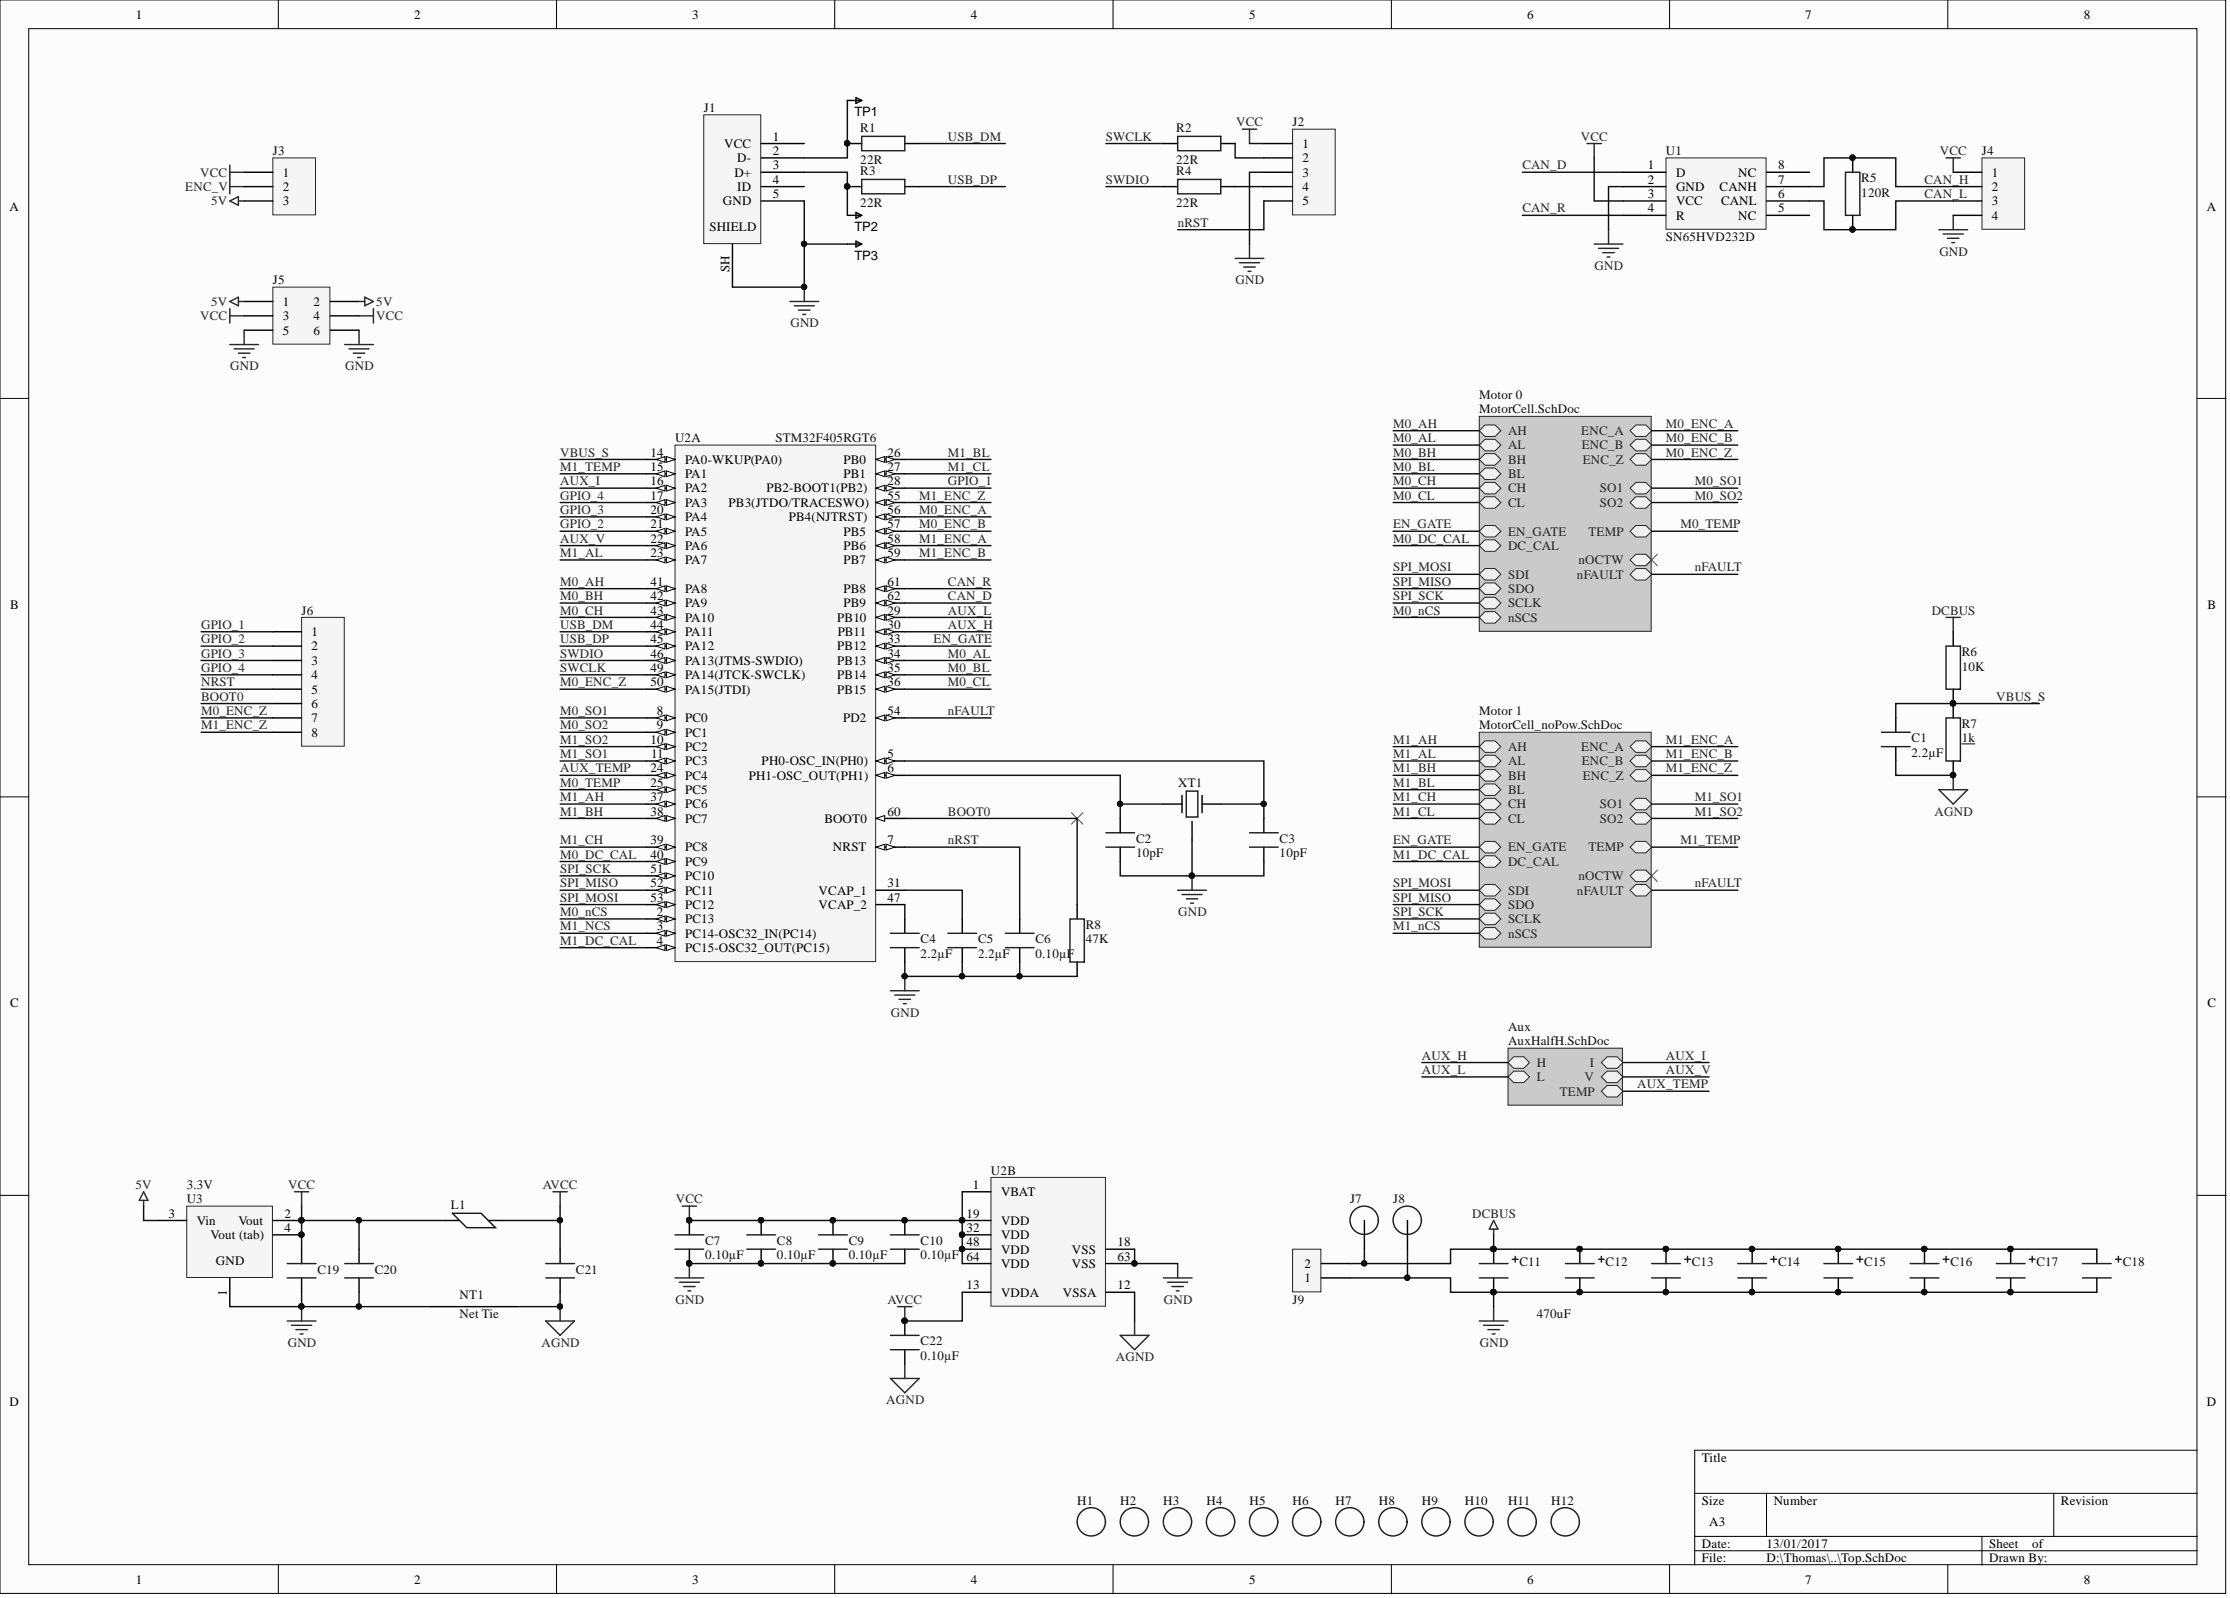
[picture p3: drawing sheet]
<svg xmlns="http://www.w3.org/2000/svg" width="393mm" height="282mm" viewBox="0 0 393 282" stroke-linecap="round" stroke-linejoin="round" font-family="sans-serif">
<defs><g id="words">
<g font-size="2.3">
<text x="24" y="3.3">1</text>
<text x="73" y="3.3">2</text>
<text x="122.1" y="3.3">3</text>
<text x="171.2" y="3.3">4</text>
<text x="220.3" y="3.3">5</text>
<text x="269.4" y="3.3">6</text>
<text x="318.4" y="3.3">7</text>
<text x="367.6" y="3.3">8</text>
<text x="150.7" y="20.5">TP1</text>
<text x="127.8" y="26.1">VCC</text>
<text x="130" y="28.6">D-</text>
<text x="136.3" y="24.8">1</text>
<text x="136.3" y="27.3">2</text>
<text x="136.3" y="29.9">3</text>
<text x="229.8" y="26.1">1</text>
<text x="229.8" y="28.6">2</text>
<text x="290.7" y="29.9">1</text>
<text x="313.6" y="29.9">8</text>
<text x="49.9" y="31.1">1</text>
<text x="49.9" y="33.7">2</text>
<text x="129.5" y="31.1">D+</text>
<text x="130" y="33.7">ID</text>
<text x="136.3" y="32.4">4</text>
<text x="136.3" y="34.9">5</text>
<text x="229.8" y="31.1">3</text>
<text x="229.8" y="33.7">4</text>
<text x="290.7" y="32.4">2</text>
<text x="290.7" y="34.9">3</text>
<text x="295.6" y="31.1">D</text>
<text x="295.6" y="33.7">GND</text>
<text x="303.3" y="33.7">CANH</text>
<text x="306.6" y="31.1">NC</text>
<text x="313.6" y="34.9">6</text>
<text x="313.6" y="32.4">7</text>
<text x="351.4" y="31.1">1</text>
<text x="351.4" y="33.7">2</text>
<text x="1.7" y="37.1">A</text>
<text x="49.9" y="36.2">3</text>
<text x="125.1" y="40.8">SHIELD</text>
<text x="127.5" y="36.2">GND</text>
<text x="150.7" y="40.8">TP2</text>
<text x="229.8" y="36.2">5</text>
<text x="290.7" y="37.5">4</text>
<text x="295.6" y="36.2">VCC</text>
<text x="295.6" y="38.7">R</text>
<text x="303.6" y="36.2">CANL</text>
<text x="306.6" y="38.7">NC</text>
<text x="313.6" y="37.5">5</text>
<text x="351.4" y="36.2">3</text>
<text x="351.4" y="38.7">4</text>
<text x="389.3" y="37.1">A</text>
<text x="150.7" y="45.8">TP3</text>
<text x="49.9" y="53.9">1</text>
<text x="55.3" y="53.9">2</text>
<text x="128.7" y="48" transform="rotate(-90 128.7 48)">SH</text>
<text x="49.9" y="56.5">3</text>
<text x="49.9" y="59">5</text>
<text x="55.3" y="56.5">4</text>
<text x="55.3" y="59">6</text>
<text x="114.8" y="80.5">14</text>
<text x="114.8" y="83.1">15</text>
<text x="120.8" y="81.8">PA0-WKUP(PA0)</text>
<text x="148.8" y="81.8">PB0</text>
<text x="156.6" y="80.5">26</text>
<text x="156.6" y="83.1">27</text>
<text x="114.8" y="85.6">16</text>
<text x="114.8" y="88.1">17</text>
<text x="120.8" y="84.3">PA1</text>
<text x="120.8" y="86.9">PA2</text>
<text x="120.8" y="89.4">PA3</text>
<text x="128.5" y="89.4">PB3(JTDO/TRACESWO)</text>
<text x="135.2" y="86.9">PB2-BOOT1(PB2)</text>
<text x="148.8" y="84.3">PB1</text>
<text x="156.6" y="85.6">28</text>
<text x="156.6" y="88.1">55</text>
<text x="114.8" y="90.7">20</text>
<text x="114.8" y="93.2">21</text>
<text x="114.8" y="95.7">22</text>
<text x="120.8" y="91.9">PA4</text>
<text x="120.8" y="94.5">PA5</text>
<text x="139.2" y="91.9">PB4(NJTRST)</text>
<text x="148.8" y="94.5">PB5</text>
<text x="156.6" y="90.7">56</text>
<text x="156.6" y="93.2">57</text>
<text x="156.6" y="95.7">58</text>
<text x="114.8" y="98.3">23</text>
<text x="120.8" y="97">PA6</text>
<text x="120.8" y="99.5">PA7</text>
<text x="148.8" y="97">PB6</text>
<text x="148.8" y="99.5">PB7</text>
<text x="156.6" y="98.3">59</text>
<text x="1.8" y="107.5">B</text>
<text x="114.8" y="103.3">41</text>
<text x="114.8" y="105.9">42</text>
<text x="120.8" y="104.6">PA8</text>
<text x="120.8" y="107.1">PA9</text>
<text x="148.8" y="104.6">PB8</text>
<text x="148.8" y="107.1">PB9</text>
<text x="156.6" y="103.3">61</text>
<text x="156.6" y="105.9">62</text>
<text x="389.4" y="107.5">B</text>
<text x="55" y="112.2">1</text>
<text x="114.8" y="108.4">43</text>
<text x="114.8" y="110.9">44</text>
<text x="114.8" y="113.5">45</text>
<text x="120.8" y="109.7">PA10</text>
<text x="120.8" y="112.2">PA11</text>
<text x="147.7" y="109.7">PB10</text>
<text x="147.8" y="112.2">PB11</text>
<text x="156.6" y="108.4">29</text>
<text x="156.6" y="110.9">30</text>
<text x="156.6" y="113.5">33</text>
<text x="55" y="114.7">2</text>
<text x="55" y="117.3">3</text>
<text x="55" y="119.8">4</text>
<text x="114.8" y="116">46</text>
<text x="114.8" y="118.5">49</text>
<text x="120.8" y="114.7">PA12</text>
<text x="120.8" y="117.3">PA13(JTMS-SWDIO)</text>
<text x="120.8" y="119.8">PA14(JTCK-SWCLK)</text>
<text x="147.7" y="114.7">PB12</text>
<text x="147.7" y="117.3">PB13</text>
<text x="147.7" y="119.8">PB14</text>
<text x="156.6" y="116">34</text>
<text x="156.6" y="118.5">35</text>
<text x="55" y="122.3">5</text>
<text x="55" y="124.9">6</text>
<text x="114.8" y="121.1">50</text>
<text x="120.8" y="122.3">PA15(JTDI)</text>
<text x="147.7" y="122.3">PB15</text>
<text x="156.6" y="121.1">36</text>
<text x="55" y="127.4">7</text>
<text x="55" y="129.9">8</text>
<text x="114.8" y="131.2">10</text>
<text x="115.9" y="126.1">8</text>
<text x="115.9" y="128.7">9</text>
<text x="120.8" y="127.4">PC0</text>
<text x="120.8" y="129.9">PC1</text>
<text x="148.7" y="127.4">PD2</text>
<text x="156.6" y="126.1">54</text>
<text x="114.8" y="136.3">24</text>
<text x="114.8" y="133.7">11</text>
<text x="120.8" y="132.5">PC2</text>
<text x="120.8" y="135">PC3</text>
<text x="120.8" y="137.5">PC4</text>
<text x="132.1" y="137.5">PH1-OSC_OUT(PH1)</text>
<text x="134.3" y="135">PH0-OSC_IN(PH0)</text>
<text x="156.6" y="133.7">5</text>
<text x="156.6" y="136.3">6</text>
<text x="114.8" y="138.8">25</text>
<text x="114.8" y="141.3">37</text>
<text x="114.8" y="143.9">38</text>
<text x="120.8" y="140.1">PC5</text>
<text x="120.8" y="142.6">PC6</text>
<text x="156.6" y="143.9">60</text>
<text x="114.8" y="148.9">39</text>
<text x="120.8" y="145.1">PC7</text>
<text x="145.4" y="145.1">BOOT0</text>
<text x="156.6" y="148.9">7</text>
<text x="114.8" y="151.5">40</text>
<text x="114.8" y="154">51</text>
<text x="120.8" y="150.2">PC8</text>
<text x="120.8" y="152.7">PC9</text>
<text x="120.8" y="155.3">PC10</text>
<text x="146.9" y="150.2">NRST</text>
<text x="114.8" y="156.5">52</text>
<text x="114.8" y="159.1">53</text>
<text x="115.9" y="161.6">2</text>
<text x="120.8" y="157.8">PC11</text>
<text x="120.8" y="160.3">PC12</text>
<text x="144.4" y="157.8">VCAP_1</text>
<text x="144.4" y="160.3">VCAP_2</text>
<text x="156.6" y="156.5">31</text>
<text x="156.6" y="159.1">47</text>
<text x="115.9" y="164.1">3</text>
<text x="115.9" y="166.7">4</text>
<text x="120.8" y="162.9">PC13</text>
<text x="120.8" y="165.4">PC14-OSC32_IN(PC14)</text>
<text x="120.8" y="167.9">PC15-OSC32_OUT(PC15)</text>
<text x="1.8" y="177.7">C</text>
<text x="389.4" y="177.7">C</text>
<text x="171.6" y="209.7">1</text>
<text x="29.7" y="214.8">3</text>
<text x="50.2" y="214.8">2</text>
<text x="170.5" y="214.8">19</text>
<text x="176.6" y="211">VBAT</text>
<text x="34.7" y="216">Vin</text>
<text x="37.2" y="218.6">Vout (tab)</text>
<text x="42.1" y="216">Vout</text>
<text x="50.2" y="217.3">4</text>
<text x="170.5" y="217.3">32</text>
<text x="170.5" y="219.8">48</text>
<text x="176.6" y="216">VDD</text>
<text x="176.6" y="218.6">VDD</text>
<text x="176.6" y="221.1">VDD</text>
<text x="189.1" y="221.1">VSS</text>
<text x="197.1" y="219.8">18</text>
<text x="38.1" y="223.1">GND</text>
<text x="170.5" y="227.4">13</text>
<text x="170.5" y="222.4">64</text>
<text x="176.6" y="223.6">VDD</text>
<text x="189.1" y="223.6">VSS</text>
<text x="197.1" y="227.4">12</text>
<text x="197.1" y="222.4">63</text>
<text x="230.1" y="226.2">1</text>
<text x="230.1" y="223.6">2</text>
<text x="40" y="228.6" transform="rotate(-90 40 228.6)">1</text>
<text x="176.6" y="228.7">VDDA</text>
<text x="187.5" y="228.7">VSSA</text>
<text x="1.7" y="248">D</text>
<text x="389.3" y="248">D</text>
<text x="300.2" y="257.8">Title</text>
<text x="300.2" y="265.4">Size</text>
<text x="301.5" y="269.2">A3</text>
<text x="312.9" y="265.4">Number</text>
<text x="363.5" y="265.4">Revision</text>
<text x="300.2" y="273">Date:</text>
<text x="300.2" y="275.6">File:</text>
<text x="311.6" y="273">13/01/2017</text>
<text x="311.6" y="275.6">D:\Thomas\..\Top.SchDoc</text>
<text x="350.9" y="273">Sheet</text>
<text x="350.9" y="275.6">Drawn By:</text>
<text x="358.4" y="273">of</text>
<text x="24" y="279.4">1</text>
<text x="73" y="279.4">2</text>
<text x="122.1" y="279.4">3</text>
<text x="171.2" y="279.4">4</text>
<text x="220.3" y="279.4">5</text>
<text x="269.4" y="279.4">6</text>
<text x="318.4" y="279.4">7</text>
<text x="367.6" y="279.4">8</text>
</g>
<g font-size="2.3" fill="#0e0e0e">
<text x="124.1" y="19.7">J1</text>
<text x="151.7" y="23.3">R1</text>
<text x="207.5" y="23.3">R2</text>
<text x="228" y="22.3">J2</text>
<text x="48.1" y="27.3">J3</text>
<text x="151.7" y="28.9">22R</text>
<text x="207.5" y="28.9">22R</text>
<text x="293.9" y="27.3">U1</text>
<text x="349.6" y="27.3">J4</text>
<text x="151.7" y="30.9">R3</text>
<text x="207.5" y="30.9">R4</text>
<text x="328.3" y="32.2">R5</text>
<text x="328.3" y="34.7">120R</text>
<text x="151.7" y="36.5">22R</text>
<text x="207.5" y="36.5">22R</text>
<text x="293.9" y="42.5">SN65HVD232D</text>
<text x="48.1" y="50.1">J5</text>
<text x="260.9" y="70.4">Motor 0</text>
<text x="260.9" y="72.9">MotorCell.SchDoc</text>
<text x="119.1" y="78">U2A</text>
<text x="136.8" y="78">STM32F405RGT6</text>
<text x="53.2" y="108.4">J6</text>
<text x="346" y="115.7">R6</text>
<text x="346" y="118.3">10K</text>
<text x="260.9" y="126.1">Motor 1</text>
<text x="260.9" y="128.7">MotorCell_noPow.SchDoc</text>
<text x="337.2" y="130.9">C1</text>
<text x="346" y="128.4">R7</text>
<text x="346" y="130.9">1k</text>
<text x="337.2" y="133.5">2.2µF</text>
<text x="207.8" y="138.8">XT1</text>
<text x="200.4" y="148.7">C2</text>
<text x="225.7" y="148.7">C3</text>
<text x="200.4" y="151.2">10pF</text>
<text x="225.7" y="151.2">10pF</text>
<text x="162.4" y="166.4">C4</text>
<text x="172.5" y="166.4">C5</text>
<text x="182.6" y="166.4">C6</text>
<text x="191.5" y="163.9">R8</text>
<text x="191.5" y="166.4">47K</text>
<text x="162.4" y="168.9">2.2µF</text>
<text x="172.5" y="168.9">2.2µF</text>
<text x="182.6" y="168.9">0.10µF</text>
<text x="266" y="181.8">Aux</text>
<text x="266" y="184.4">AuxHalfH.SchDoc</text>
<text x="32.9" y="209.7">3.3V</text>
<text x="174.8" y="207.2">U2B</text>
<text x="32.9" y="212.2">U3</text>
<text x="79.5" y="213.3">L1</text>
<text x="238.1" y="212.2">J7</text>
<text x="245.7" y="212.2">J8</text>
<text x="124.4" y="219.6">C7</text>
<text x="137.1" y="219.6">C8</text>
<text x="149.7" y="219.6">C9</text>
<text x="162.4" y="219.6">C10</text>
<text x="56" y="224.7">C19</text>
<text x="66.1" y="224.7">C20</text>
<text x="101.6" y="224.7">C21</text>
<text x="124.4" y="222.1">0.10µF</text>
<text x="137.1" y="222.1">0.10µF</text>
<text x="149.7" y="222.1">0.10µF</text>
<text x="162.4" y="222.1">0.10µF</text>
<text x="268" y="223.4">C11</text>
<text x="283.2" y="223.4">C12</text>
<text x="298.4" y="223.4">C13</text>
<text x="313.6" y="223.4">C14</text>
<text x="328.8" y="223.4">C15</text>
<text x="344" y="223.4">C16</text>
<text x="359.2" y="223.4">C17</text>
<text x="374.4" y="223.4">C18</text>
<text x="81.1" y="232.5">Net Tie</text>
<text x="81.1" y="229.2">NT1</text>
<text x="228" y="230">J9</text>
<text x="271.1" y="232.5">470uF</text>
<text x="162.4" y="237.3">C22</text>
<text x="162.4" y="239.8">0.10µF</text>
<text x="190" y="265.4">H1</text>
<text x="197.6" y="265.4">H2</text>
<text x="205.2" y="265.4">H3</text>
<text x="212.8" y="265.4">H4</text>
<text x="220.4" y="265.4">H5</text>
<text x="228" y="265.4">H6</text>
<text x="235.6" y="265.4">H7</text>
<text x="243.2" y="265.4">H8</text>
<text x="250.8" y="265.4">H9</text>
<text x="258.4" y="265.4">H10</text>
<text x="266" y="265.4">H11</text>
<text x="273.6" y="265.4">H12</text>
</g>
<g font-size="2.3" fill="#262626">
<text x="218" y="22.3">VCC</text>
<text x="167.2" y="24.8">USB_DM</text>
<text x="195.1" y="24.8">SWCLK</text>
<text x="268.5" y="29.9">CAN_D</text>
<text x="278.8" y="24.8">VCC</text>
<text x="342.2" y="27.3">VCC</text>
<text x="32.7" y="33.7">ENC_V</text>
<text x="35.3" y="31.1">VCC</text>
<text x="167.2" y="32.4">USB_DP</text>
<text x="195.1" y="32.4">SWDIO</text>
<text x="339.5" y="32.4">CAN_H</text>
<text x="339.5" y="34.9">CAN_L</text>
<text x="37.2" y="36.2">5V</text>
<text x="207.7" y="40">nRST</text>
<text x="268.5" y="37.5">CAN_R</text>
<text x="281.3" y="47.6">GND</text>
<text x="342.1" y="45.1">GND</text>
<text x="37.2" y="53.9">5V</text>
<text x="66.4" y="53.9">5V</text>
<text x="217.9" y="50.1">GND</text>
<text x="35.3" y="56.5">VCC</text>
<text x="66.4" y="56.5">VCC</text>
<text x="139.4" y="57.7">GND</text>
<text x="40.6" y="65.3">GND</text>
<text x="60.9" y="65.3">GND</text>
<text x="245.7" y="75.5">M0_AH</text>
<text x="266" y="76.7">AH</text>
<text x="278.9" y="76.7">ENC_A</text>
<text x="293.9" y="75.5">M0_ENC_A</text>
<text x="98.8" y="83.1">M1_TEMP</text>
<text x="98.8" y="80.5">VBUS_S</text>
<text x="167.2" y="80.5">M1_BL</text>
<text x="167.2" y="83.1">M1_CL</text>
<text x="245.7" y="78">M0_AL</text>
<text x="245.7" y="80.5">M0_BH</text>
<text x="245.7" y="83.1">M0_BL</text>
<text x="266" y="79.3">AL</text>
<text x="266" y="81.8">BH</text>
<text x="279" y="79.3">ENC_B</text>
<text x="279.2" y="81.8">ENC_Z</text>
<text x="293.9" y="78">M0_ENC_B</text>
<text x="293.9" y="80.5">M0_ENC_Z</text>
<text x="98.8" y="88.1">GPIO_4</text>
<text x="98.8" y="85.6">AUX_I</text>
<text x="162.1" y="88.1">M1_ENC_Z</text>
<text x="167.2" y="85.6">GPIO_1</text>
<text x="245.7" y="85.6">M0_CH</text>
<text x="245.7" y="88.1">M0_CL</text>
<text x="266" y="84.3">BL</text>
<text x="266" y="86.9">CH</text>
<text x="266" y="89.4">CL</text>
<text x="282.2" y="86.9">SO1</text>
<text x="282.2" y="89.4">SO2</text>
<text x="298.9" y="85.6">M0_SO1</text>
<text x="298.9" y="88.1">M0_SO2</text>
<text x="98.8" y="93.2">GPIO_2</text>
<text x="98.8" y="90.7">GPIO_3</text>
<text x="98.8" y="95.7">AUX_V</text>
<text x="162.1" y="93.2">M0_ENC_B</text>
<text x="162.1" y="90.7">M0_ENC_A</text>
<text x="162.1" y="95.7">M1_ENC_A</text>
<text x="245.7" y="93.2">EN_GATE</text>
<text x="245.7" y="95.7">M0_DC_CAL</text>
<text x="266" y="94.5">EN_GATE</text>
<text x="280.2" y="94.5">TEMP</text>
<text x="296.4" y="93.2">M0_TEMP</text>
<text x="98.8" y="98.3">M1_AL</text>
<text x="162.1" y="98.3">M1_ENC_B</text>
<text x="245.7" y="100.8">SPI_MOSI</text>
<text x="266" y="97">DC_CAL</text>
<text x="278.4" y="99.5">nOCTW</text>
<text x="298.9" y="100.8">nFAULT</text>
<text x="98.8" y="103.3">M0_AH</text>
<text x="98.8" y="105.9">M0_BH</text>
<text x="167.2" y="105.9">CAN_D</text>
<text x="167.2" y="103.3">CAN_R</text>
<text x="245.7" y="105.9">SPI_SCK</text>
<text x="245.7" y="103.3">SPI_MISO</text>
<text x="266" y="102.1">SDI</text>
<text x="266" y="104.6">SDO</text>
<text x="266" y="107.1">SCLK</text>
<text x="278.2" y="102.1">nFAULT</text>
<text x="35.5" y="113.5">GPIO_2</text>
<text x="35.5" y="110.9">GPIO_1</text>
<text x="98.8" y="108.4">M0_CH</text>
<text x="98.8" y="110.9">USB_DM</text>
<text x="98.8" y="113.5">USB_DP</text>
<text x="164.7" y="113.5">EN_GATE</text>
<text x="167.2" y="110.9">AUX_H</text>
<text x="167.2" y="108.4">AUX_L</text>
<text x="245.7" y="108.4">M0_nCS</text>
<text x="266" y="109.7">nSCS</text>
<text x="340.7" y="108.4">DCBUS</text>
<text x="35.5" y="118.5">GPIO_4</text>
<text x="35.5" y="116">GPIO_3</text>
<text x="98.8" y="116">SWDIO</text>
<text x="98.8" y="118.5">SWCLK</text>
<text x="167.2" y="116">M0_AL</text>
<text x="167.2" y="118.5">M0_BL</text>
<text x="35.5" y="121.1">NRST</text>
<text x="35.5" y="123.6">BOOT0</text>
<text x="98.8" y="121.1">M0_ENC_Z</text>
<text x="167.2" y="121.1">M0_CL</text>
<text x="352.1" y="123.6">VBUS_S</text>
<text x="35.5" y="126.1">M0_ENC_Z</text>
<text x="35.5" y="128.7">M1_ENC_Z</text>
<text x="98.8" y="126.1">M0_SO1</text>
<text x="98.8" y="128.7">M0_SO2</text>
<text x="98.8" y="131.2">M1_SO2</text>
<text x="167.2" y="126.1">nFAULT</text>
<text x="245.7" y="131.2">M1_AH</text>
<text x="293.9" y="131.2">M1_ENC_A</text>
<text x="98.8" y="136.3">AUX_TEMP</text>
<text x="98.8" y="133.7">M1_SO1</text>
<text x="245.7" y="133.7">M1_AL</text>
<text x="245.7" y="136.3">M1_BH</text>
<text x="266" y="132.5">AH</text>
<text x="266" y="135">AL</text>
<text x="266" y="137.5">BH</text>
<text x="278.9" y="132.5">ENC_A</text>
<text x="279" y="135">ENC_B</text>
<text x="279.2" y="137.5">ENC_Z</text>
<text x="293.9" y="133.7">M1_ENC_B</text>
<text x="293.9" y="136.3">M1_ENC_Z</text>
<text x="98.8" y="141.3">M1_AH</text>
<text x="98.8" y="143.9">M1_BH</text>
<text x="98.8" y="138.8">M0_TEMP</text>
<text x="167.2" y="143.9">BOOT0</text>
<text x="245.7" y="138.8">M1_BL</text>
<text x="245.7" y="141.3">M1_CH</text>
<text x="245.7" y="143.9">M1_CL</text>
<text x="266" y="140.1">BL</text>
<text x="266" y="142.6">CH</text>
<text x="282.2" y="142.6">SO1</text>
<text x="298.9" y="141.3">M1_SO1</text>
<text x="298.9" y="143.9">M1_SO2</text>
<text x="341.2" y="143.9">AGND</text>
<text x="98.8" y="148.9">M1_CH</text>
<text x="167.2" y="148.9">nRST</text>
<text x="245.7" y="148.9">EN_GATE</text>
<text x="266" y="145.1">CL</text>
<text x="282.2" y="145.1">SO2</text>
<text x="296.4" y="148.9">M1_TEMP</text>
<text x="98.8" y="154">SPI_SCK</text>
<text x="98.8" y="151.5">M0_DC_CAL</text>
<text x="245.7" y="151.5">M1_DC_CAL</text>
<text x="266" y="150.2">EN_GATE</text>
<text x="266" y="152.7">DC_CAL</text>
<text x="278.4" y="155.3">nOCTW</text>
<text x="280.2" y="150.2">TEMP</text>
<text x="98.8" y="156.5">SPI_MISO</text>
<text x="98.8" y="159.1">SPI_MOSI</text>
<text x="98.8" y="161.6">M0_nCS</text>
<text x="207.8" y="161.6">GND</text>
<text x="245.7" y="161.6">SPI_SCK</text>
<text x="245.7" y="159.1">SPI_MISO</text>
<text x="245.7" y="156.5">SPI_MOSI</text>
<text x="266" y="157.8">SDI</text>
<text x="266" y="160.3">SDO</text>
<text x="278.2" y="157.8">nFAULT</text>
<text x="298.9" y="156.5">nFAULT</text>
<text x="98.8" y="164.1">M1_NCS</text>
<text x="98.8" y="166.7">M1_DC_CAL</text>
<text x="245.7" y="164.1">M1_nCS</text>
<text x="266" y="162.9">SCLK</text>
<text x="266" y="165.4">nSCS</text>
<text x="157.1" y="179.3">GND</text>
<text x="250.8" y="186.9">AUX_H</text>
<text x="250.8" y="189.4">AUX_L</text>
<text x="271.1" y="188.2">H</text>
<text x="271.1" y="190.7">L</text>
<text x="279.5" y="190.7">V</text>
<text x="280.4" y="188.2">I</text>
<text x="288.8" y="192">AUX_TEMP</text>
<text x="293.9" y="186.9">AUX_I</text>
<text x="293.9" y="189.4">AUX_V</text>
<text x="275.1" y="193.2">TEMP</text>
<text x="23.9" y="209.7">5V</text>
<text x="50.8" y="209.7">VCC</text>
<text x="95.8" y="209.7">AVCC</text>
<text x="119.2" y="212.2">VCC</text>
<text x="259.7" y="214.8">DCBUS</text>
<text x="119.1" y="230">GND</text>
<text x="156.6" y="230">AVCC</text>
<text x="205.3" y="230">GND</text>
<text x="50.8" y="237.6">GND</text>
<text x="95.5" y="237.6">AGND</text>
<text x="261" y="237.6">GND</text>
<text x="196.8" y="240.1">AGND</text>
<text x="156.3" y="247.7">AGND</text>
</g>
</g></defs>
<g fill="#fcfcfc" stroke="#000" stroke-width=".18">
<path d="M0 0h392.6v281.1h-392.6z"/>
<path d="M5.1 5.1h382.4v270.9h-382.4z"/>
</g>
<g fill="none" stroke="#000" stroke-width=".18">
<path d="M49.1 0v5.1M98.2 0v5.1M147.2 0v5.1M196.3 0v5.1M245.4 0v5.1M294.5 0v5.1M343.6 0v5.1M0 70.3h5.1M387.6 70.3h5.1M0 140.6h5.1M387.6 140.6h5.1M0 210.8h5.1"/>
<path d="M387.6 210.8h5.1M387.6 255.8h-88.7v20.3M49.1 276.1v5M98.2 276.1v5M147.2 276.1v5M196.3 276.1v5M245.4 276.1v5M294.5 276.1v5M298.9 263.4h88.7M298.9 271h88.7M298.9 273.5h88.7M311.6 263.4v7.6"/>
<path d="M343.6 276.1v5M349.6 271v5.1M362.3 263.4v7.6"/>
</g>
<path d="M260.9 73.4h30.4v38h-30.4z" fill="#cacaca" stroke="#262626" stroke-width=".18"/>
<path d="M287.5 101.3l1-1h1.8l1 1-1 1h-1.8z" fill-rule="evenodd" fill="#f0f0f0"/>
<path d="M287.5 101.3l1-1h1.8l1 1-1 1h-1.8z" fill="none" stroke="#262626" stroke-width=".18"/>
<path d="M287.5 98.8l1-1h1.8l1 1-1 1h-1.8z" fill-rule="evenodd" fill="#f0f0f0"/>
<path d="M287.5 98.8l1-1h1.8l1 1-1 1h-1.8z" fill="none" stroke="#262626" stroke-width=".18"/>
<path d="M260.9 93.7l1-1h1.8l1 1-1 1h-1.8z" fill-rule="evenodd" fill="#f0f0f0"/>
<path d="M260.9 93.7l1-1h1.8l1 1-1 1h-1.8z" fill="none" stroke="#262626" stroke-width=".18"/>
<path d="M260.9 96.2l1-1h1.8l1 1-1 1.1h-1.8z" fill-rule="evenodd" fill="#f0f0f0"/>
<path d="M260.9 96.2l1-1h1.8l1 1-1 1.1h-1.8z" fill="none" stroke="#262626" stroke-width=".18"/>
<path d="M260.9 101.3l1-1h1.8l1 1-1 1h-1.8z" fill-rule="evenodd" fill="#f0f0f0"/>
<path d="M260.9 101.3l1-1h1.8l1 1-1 1h-1.8z" fill="none" stroke="#262626" stroke-width=".18"/>
<path d="M260.9 103.8l1-1h1.8l1 1-1 1h-1.8z" fill-rule="evenodd" fill="#f0f0f0"/>
<path d="M260.9 103.8l1-1h1.8l1 1-1 1h-1.8z" fill="none" stroke="#262626" stroke-width=".18"/>
<path d="M260.9 106.4l1-1h1.8l1 1-1 1h-1.8z" fill-rule="evenodd" fill="#f0f0f0"/>
<path d="M260.9 106.4l1-1h1.8l1 1-1 1h-1.8z" fill="none" stroke="#262626" stroke-width=".18"/>
<path d="M260.9 108.9l1-1h1.8l1 1-1 1h-1.8z" fill-rule="evenodd" fill="#f0f0f0"/>
<path d="M260.9 108.9l1-1h1.8l1 1-1 1h-1.8z" fill="none" stroke="#262626" stroke-width=".18"/>
<path d="M287.5 86.1l1-1h1.8l1 1-1 1h-1.8z" fill-rule="evenodd" fill="#f0f0f0"/>
<path d="M287.5 86.1l1-1h1.8l1 1-1 1h-1.8z" fill="none" stroke="#262626" stroke-width=".18"/>
<path d="M287.5 88.6l1-1h1.8l1 1-1 1.1h-1.8z" fill-rule="evenodd" fill="#f0f0f0"/>
<path d="M287.5 88.6l1-1h1.8l1 1-1 1.1h-1.8z" fill="none" stroke="#262626" stroke-width=".18"/>
<path d="M287.5 76l1-1h1.8l1 1-1 1h-1.8z" fill-rule="evenodd" fill="#f0f0f0"/>
<path d="M287.5 76l1-1h1.8l1 1-1 1h-1.8z" fill="none" stroke="#262626" stroke-width=".18"/>
<path d="M287.5 78.5l1-1h1.8l1 1-1 1h-1.8z" fill-rule="evenodd" fill="#f0f0f0"/>
<path d="M287.5 78.5l1-1h1.8l1 1-1 1h-1.8z" fill="none" stroke="#262626" stroke-width=".18"/>
<path d="M287.5 81l1-1h1.8l1 1-1 1.1h-1.8z" fill-rule="evenodd" fill="#f0f0f0"/>
<path d="M287.5 81l1-1h1.8l1 1-1 1.1h-1.8z" fill="none" stroke="#262626" stroke-width=".18"/>
<path d="M260.9 76l1-1h1.8l1 1-1 1h-1.8z" fill-rule="evenodd" fill="#f0f0f0"/>
<path d="M260.9 76l1-1h1.8l1 1-1 1h-1.8z" fill="none" stroke="#262626" stroke-width=".18"/>
<path d="M260.9 78.5l1-1h1.8l1 1-1 1h-1.8z" fill-rule="evenodd" fill="#f0f0f0"/>
<path d="M260.9 78.5l1-1h1.8l1 1-1 1h-1.8z" fill="none" stroke="#262626" stroke-width=".18"/>
<path d="M260.9 81l1-1h1.8l1 1-1 1.1h-1.8z" fill-rule="evenodd" fill="#f0f0f0"/>
<path d="M260.9 81l1-1h1.8l1 1-1 1.1h-1.8z" fill="none" stroke="#262626" stroke-width=".18"/>
<path d="M260.9 83.6l1-1h1.8l1 1-1 1h-1.8z" fill-rule="evenodd" fill="#f0f0f0"/>
<path d="M260.9 83.6l1-1h1.8l1 1-1 1h-1.8z" fill="none" stroke="#262626" stroke-width=".18"/>
<path d="M260.9 86.1l1-1h1.8l1 1-1 1h-1.8z" fill-rule="evenodd" fill="#f0f0f0"/>
<path d="M260.9 86.1l1-1h1.8l1 1-1 1h-1.8z" fill="none" stroke="#262626" stroke-width=".18"/>
<path d="M260.9 88.6l1-1h1.8l1 1-1 1.1h-1.8z" fill-rule="evenodd" fill="#f0f0f0"/>
<path d="M260.9 88.6l1-1h1.8l1 1-1 1.1h-1.8z" fill="none" stroke="#262626" stroke-width=".18"/>
<path d="M287.5 93.7l1-1h1.8l1 1-1 1h-1.8z" fill-rule="evenodd" fill="#f0f0f0"/>
<path d="M287.5 93.7l1-1h1.8l1 1-1 1h-1.8z" fill="none" stroke="#262626" stroke-width=".18"/>
<path d="M197.6 144.4v2.5M197.6 149.4v2.6M222.9 144.4v2.5M222.9 149.4v2.6" fill="none" stroke="#000" stroke-width=".25"/>
<path d="M195.1 149.4h5M195.1 146.9h5M220.4 149.4h5.1M220.4 146.9h5.1" fill="none" stroke="#1c1c1c" stroke-width=".25"/>
<path d="M207.7 157h5.1M208.5 157.8h3.5M209.2 158.5h2.1M210 159.3h.5M210.3 154.5v2.5" fill="none" stroke="#262626" stroke-width=".25"/>
<circle cx="210.2" cy="154.5" r=".47" fill="#0e0e0e" stroke="#0e0e0e" stroke-width=".18"/>
<path d="M260.9 129.2h30.4v37.9h-30.4z" fill="#cacaca" stroke="#262626" stroke-width=".18"/>
<path d="M287.5 157l1-1h1.8l1 1-1 1h-1.8z" fill-rule="evenodd" fill="#f0f0f0"/>
<path d="M287.5 157l1-1h1.8l1 1-1 1h-1.8z" fill="none" stroke="#262626" stroke-width=".18"/>
<path d="M287.5 154.5l1-1h1.8l1 1-1 1h-1.8z" fill-rule="evenodd" fill="#f0f0f0"/>
<path d="M287.5 154.5l1-1h1.8l1 1-1 1h-1.8z" fill="none" stroke="#262626" stroke-width=".18"/>
<path d="M260.9 149.4l1-1h1.8l1 1-1 1h-1.8z" fill-rule="evenodd" fill="#f0f0f0"/>
<path d="M260.9 149.4l1-1h1.8l1 1-1 1h-1.8z" fill="none" stroke="#262626" stroke-width=".18"/>
<path d="M260.9 152l1-1.1h1.8l1 1.1-1 1h-1.8z" fill-rule="evenodd" fill="#f0f0f0"/>
<path d="M260.9 152l1-1.1h1.8l1 1.1-1 1h-1.8z" fill="none" stroke="#262626" stroke-width=".18"/>
<path d="M260.9 157l1-1h1.8l1 1-1 1h-1.8z" fill-rule="evenodd" fill="#f0f0f0"/>
<path d="M260.9 157l1-1h1.8l1 1-1 1h-1.8z" fill="none" stroke="#262626" stroke-width=".18"/>
<path d="M260.9 159.6l1-1.1h1.8l1 1.1-1 1h-1.8z" fill-rule="evenodd" fill="#f0f0f0"/>
<path d="M260.9 159.6l1-1.1h1.8l1 1.1-1 1h-1.8z" fill="none" stroke="#262626" stroke-width=".18"/>
<path d="M260.9 162.1l1-1h1.8l1 1-1 1h-1.8z" fill-rule="evenodd" fill="#f0f0f0"/>
<path d="M260.9 162.1l1-1h1.8l1 1-1 1h-1.8z" fill="none" stroke="#262626" stroke-width=".18"/>
<path d="M260.9 164.6l1-1h1.8l1 1-1 1h-1.8z" fill-rule="evenodd" fill="#f0f0f0"/>
<path d="M260.9 164.6l1-1h1.8l1 1-1 1h-1.8z" fill="none" stroke="#262626" stroke-width=".18"/>
<path d="M287.5 141.8l1-1h1.8l1 1-1 1h-1.8z" fill-rule="evenodd" fill="#f0f0f0"/>
<path d="M287.5 141.8l1-1h1.8l1 1-1 1h-1.8z" fill="none" stroke="#262626" stroke-width=".18"/>
<path d="M287.5 144.4l1-1.1h1.8l1 1.1-1 1h-1.8z" fill-rule="evenodd" fill="#f0f0f0"/>
<path d="M287.5 144.4l1-1.1h1.8l1 1.1-1 1h-1.8z" fill="none" stroke="#262626" stroke-width=".18"/>
<path d="M287.5 131.7l1-1h1.8l1 1-1 1h-1.8z" fill-rule="evenodd" fill="#f0f0f0"/>
<path d="M287.5 131.7l1-1h1.8l1 1-1 1h-1.8z" fill="none" stroke="#262626" stroke-width=".18"/>
<path d="M287.5 134.2l1-1h1.8l1 1-1 1h-1.8z" fill-rule="evenodd" fill="#f0f0f0"/>
<path d="M287.5 134.2l1-1h1.8l1 1-1 1h-1.8z" fill="none" stroke="#262626" stroke-width=".18"/>
<path d="M287.5 136.8l1-1.1h1.8l1 1.1-1 1h-1.8z" fill-rule="evenodd" fill="#f0f0f0"/>
<path d="M287.5 136.8l1-1.1h1.8l1 1.1-1 1h-1.8z" fill="none" stroke="#262626" stroke-width=".18"/>
<path d="M260.9 131.7l1-1h1.8l1 1-1 1h-1.8z" fill-rule="evenodd" fill="#f0f0f0"/>
<path d="M260.9 131.7l1-1h1.8l1 1-1 1h-1.8z" fill="none" stroke="#262626" stroke-width=".18"/>
<path d="M260.9 134.2l1-1h1.8l1 1-1 1h-1.8z" fill-rule="evenodd" fill="#f0f0f0"/>
<path d="M260.9 134.2l1-1h1.8l1 1-1 1h-1.8z" fill="none" stroke="#262626" stroke-width=".18"/>
<path d="M260.9 136.8l1-1.1h1.8l1 1.1-1 1h-1.8z" fill-rule="evenodd" fill="#f0f0f0"/>
<path d="M260.9 136.8l1-1.1h1.8l1 1.1-1 1h-1.8z" fill="none" stroke="#262626" stroke-width=".18"/>
<path d="M260.9 139.3l1-1h1.8l1 1-1 1h-1.8z" fill-rule="evenodd" fill="#f0f0f0"/>
<path d="M260.9 139.3l1-1h1.8l1 1-1 1h-1.8z" fill="none" stroke="#262626" stroke-width=".18"/>
<path d="M260.9 141.8l1-1h1.8l1 1-1 1h-1.8z" fill-rule="evenodd" fill="#f0f0f0"/>
<path d="M260.9 141.8l1-1h1.8l1 1-1 1h-1.8z" fill="none" stroke="#262626" stroke-width=".18"/>
<path d="M260.9 144.4l1-1.1h1.8l1 1.1-1 1h-1.8z" fill-rule="evenodd" fill="#f0f0f0"/>
<path d="M260.9 144.4l1-1.1h1.8l1 1.1-1 1h-1.8z" fill="none" stroke="#262626" stroke-width=".18"/>
<path d="M287.5 149.4l1-1h1.8l1 1-1 1h-1.8z" fill-rule="evenodd" fill="#f0f0f0"/>
<path d="M287.5 149.4l1-1h1.8l1 1-1 1h-1.8z" fill="none" stroke="#262626" stroke-width=".18"/>
<g fill="none" stroke="#000" stroke-width=".25">
<path d="M159.6 162.1v2.5M159.6 167.2v2.5M169.7 162.1v2.5M169.7 167.2v2.5M179.9 162.1v2.5M179.9 167.2v2.5M121.6 215.3v2.5M134.3 215.3v2.5M146.9 215.3v2.5M159.6 215.3v2.5M121.6 220.3v2.6M134.3 220.3v2.6"/>
<path d="M146.9 220.3v2.6M159.6 220.3v2.6"/>
</g>
<g fill="none" stroke="#1c1c1c" stroke-width=".25">
<path d="M157.1 164.6h5M157.1 167.2h5M167.2 164.6h5.1M167.2 167.2h5.1M177.3 164.6h5.1M177.3 167.2h5.1M119.1 217.8h5M131.7 217.8h5.1M144.4 217.8h5.1M157.1 217.8h5M119.1 220.3h5M131.7 220.3h5.1"/>
<path d="M144.4 220.3h5.1M157.1 220.3h5"/>
</g>
<g fill="none" stroke="#262626" stroke-width=".25">
<path d="M157.1 174.8h5M157.8 175.5h3.6M158.6 176.3h2M159.3 177h.6M159.6 172.2v2.6M25.3 210.2l.8 1.5h-1.5zM25.3 211.7v1M120.3 212.7h2.6M121.6 212.7v2.6M119.1 225.4h5M119.8 226.2h3.6M120.6 226.9h2"/>
<path d="M121.3 227.7h.6M121.6 222.9v2.5M205.2 225.4h5.1M206 226.2h3.5M206.7 226.9h2M207.5 227.7h.5M207.7 222.9v2.5"/>
</g>
<g fill="#0e0e0e" stroke="#0e0e0e" stroke-width=".18">
<circle cx="159.6" cy="172.2" r=".47"/>
<circle cx="159.6" cy="215.2" r=".47"/>
<circle cx="146.9" cy="215.2" r=".47"/>
<circle cx="146.9" cy="222.8" r=".47"/>
<circle cx="134.2" cy="215.2" r=".47"/>
<circle cx="134.2" cy="222.8" r=".47"/>
<circle cx="121.6" cy="215.2" r=".47"/>
<circle cx="121.6" cy="222.8" r=".47"/>
</g>
<path d="M32.9 212.7h15.2v12.6h-15.2z" fill="#f5f5f5" stroke="#262626" stroke-width=".18"/>
<path d="M27.9 215.3h5M48.1 215.3h5.1M48.1 217.8h5.1M40.5 225.4v5.1M53.2 220.3v2.6M53.2 225.4v2.5M63.3 220.3v2.6M63.3 225.4v2.5M159.6 233v2.5M159.6 238.1v2.5" fill="none" stroke="#000" stroke-width=".25"/>
<g fill="#0e0e0e" stroke="#0e0e0e" stroke-width=".18">
<circle cx="53.2" cy="215.2" r=".47"/>
<circle cx="53.2" cy="217.8" r=".47"/>
<circle cx="53.2" cy="230.4" r=".47"/>
<circle cx="159.6" cy="233" r=".47"/>
</g>
<path d="M50.7 222.9h5M50.7 225.4h5M60.8 222.9h5.1M60.8 225.4h5.1M157.1 238.1h5M157.1 235.5h5" fill="none" stroke="#1c1c1c" stroke-width=".25"/>
<path d="M51.9 210.2h2.6M53.2 210.2v2.5M50.7 233h5M51.4 233.8h3.6M52.2 234.5h2M52.9 235.3h.6M53.2 230.5v2.5" fill="none" stroke="#262626" stroke-width=".25"/>
<path d="M266 184.9h20.2v10h-20.2z" fill="#cacaca" stroke="#262626" stroke-width=".18"/>
<path d="M266 187.4l1-1h1.8l1 1-1 1h-1.8z" fill-rule="evenodd" fill="#f0f0f0"/>
<path d="M266 187.4l1-1h1.8l1 1-1 1h-1.8z" fill="none" stroke="#262626" stroke-width=".18"/>
<path d="M266 190l1-1.1h1.8l1 1.1-1 1h-1.8z" fill-rule="evenodd" fill="#f0f0f0"/>
<path d="M266 190l1-1.1h1.8l1 1.1-1 1h-1.8z" fill="none" stroke="#262626" stroke-width=".18"/>
<path d="M282.5 187.4l1-1h1.7l1.1 1-1.1 1h-1.7z" fill-rule="evenodd" fill="#f0f0f0"/>
<path d="M282.5 187.4l1-1h1.7l1.1 1-1.1 1h-1.7z" fill="none" stroke="#262626" stroke-width=".18"/>
<path d="M282.5 192.5l1-1h1.7l1.1 1-1.1 1h-1.7z" fill-rule="evenodd" fill="#f0f0f0"/>
<path d="M282.5 192.5l1-1h1.7l1.1 1-1.1 1h-1.7z" fill="none" stroke="#262626" stroke-width=".18"/>
<path d="M282.5 190l1-1.1h1.7l1.1 1.1-1.1 1h-1.7z" fill-rule="evenodd" fill="#f0f0f0"/>
<path d="M282.5 190l1-1.1h1.7l1.1 1.1-1.1 1h-1.7z" fill="none" stroke="#262626" stroke-width=".18"/>
<g fill="none" stroke="#262626" stroke-width=".25">
<path d="M343.3 108.9h2.5M344.5 108.9v2.5M342 139.3h5.1l-2.6 2.5zM344.5 136.8v2.5M97.5 210.2h2.6M98.8 210.2v2.5M96.3 233h5l-2.5 2.5zM98.8 230.5v2.5M158.3 230.5h2.6M159.6 230.5v2.5M197.6 235.5h5.1l-2.6 2.6zM200.1 233v2.5"/>
<path d="M157.1 243.1h5l-2.5 2.6zM159.6 240.6v2.5"/>
</g>
<g fill="#0e0e0e" stroke="#0e0e0e" stroke-width=".18">
<circle cx="159.6" cy="233" r=".47"/>
<circle cx="98.8" cy="230.4" r=".47"/>
<circle cx="344.5" cy="136.7" r=".47"/>
</g>
<path d="M334.4 126.6v2.6M334.4 131.7v2.5M78.5 215.3h2.6M86.1 215.3h2.6M76 230.5h15.2M98.8 220.3v2.6M98.8 225.4v2.5" fill="none" stroke="#000" stroke-width=".25"/>
<path d="M79.8 214h5.1l2.5 2.5h-5.1z" fill="none" stroke="#131313" stroke-width=".25"/>
<path d="M331.9 129.2h5M331.9 131.7h5M96.3 222.9h5M96.3 225.4h5" fill="none" stroke="#1c1c1c" stroke-width=".25"/>
<path d="M228 22.8h7.5v15.1h-7.5z" fill="#f5f5f5" stroke="#262626" stroke-width=".18"/>
<path d="M222.9 25.3h5.1M222.9 27.9h5.1M222.9 30.4h5.1M222.9 32.9h5.1M222.9 35.4h5.1" fill="none" stroke="#000" stroke-width=".25"/>
<path d="M219.1 22.8h2.6M220.4 22.8v2.5M217.9 45.6h5M218.6 46.3h3.6M219.4 47.1h2M220.1 47.9h.5M220.4 43v2.6" fill="none" stroke="#262626" stroke-width=".25"/>
<path d="M124.1 20.3h10.1v22.7h-10.1z" fill="#f5f5f5" stroke="#262626" stroke-width=".18"/>
<path d="M134.3 25.3h7.6M134.3 27.9h7.6M134.3 30.4h7.6M134.3 32.9h7.6M134.3 35.4h7.6M129.2 43v7.6" fill="none" stroke="#000" stroke-width=".25"/>
<path d="M139.3 53.2h5.1M140.1 53.9h3.5M140.9 54.7h2M141.6 55.5h.5M141.9 50.6v2.6" fill="none" stroke="#262626" stroke-width=".25"/>
<circle cx="141.8" cy="50.6" r=".47" fill="#0e0e0e" stroke="#0e0e0e" stroke-width=".18"/>
<path d="M293.9 27.9h17.6v12.5h-17.6z" fill="#f5f5f5" stroke="#262626" stroke-width=".18"/>
<path d="M286.3 30.4h7.6M286.3 32.9h7.6M286.3 35.4h7.6M286.3 38h7.6M311.6 30.4h7.6M311.6 32.9h7.6M311.6 35.4h7.6M311.6 38h7.6" fill="none" stroke="#000" stroke-width=".25"/>
<path d="M279.9 25.3h2.6M281.2 25.3v2.6M281.2 43h5.1M282 43.8h3.5M282.7 44.6h2M283.5 45.3h.5M283.7 40.5v2.5" fill="none" stroke="#262626" stroke-width=".25"/>
<path d="M349.6 27.9h7.5v12.5h-7.5z" fill="#f5f5f5" stroke="#262626" stroke-width=".18"/>
<g fill="none" stroke="#000" stroke-width=".25">
<path d="M344.5 30.4h5.1M344.5 32.9h5.1M344.5 35.4h5.1M344.5 38h5.1M263.5 220.3v2.6M263.5 225.4v2.5M278.7 220.3v2.6M278.7 225.4v2.5M293.9 220.3v2.6M293.9 225.4v2.5M309.1 220.3v2.6M309.1 225.4v2.5"/>
<path d="M324.3 220.3v2.6M324.3 225.4v2.5M339.5 220.3v2.6M339.5 225.4v2.5M354.7 220.3v2.6M354.7 225.4v2.5M369.9 220.3v2.6M369.9 225.4v2.5"/>
</g>
<g fill="none" stroke="#262626" stroke-width=".25">
<path d="M343.3 27.9h2.5M344.5 27.9v2.5M344.5 38v2.5M342 40.5h5.1M342.8 41.3h3.5M343.5 42h2M344.3 42.8h.5M263.5 215.3l.7 1.5h-1.5zM263.5 216.8v1M260.9 233h5.1M261.7 233.8h3.5M262.4 234.5h2.1"/>
<path d="M263.2 235.3h.5M263.5 230.5v2.5"/>
</g>
<g fill="#0e0e0e" stroke="#0e0e0e" stroke-width=".18">
<circle cx="278.6" cy="227.9" r=".47"/>
<circle cx="278.6" cy="220.3" r=".47"/>
<circle cx="293.8" cy="227.9" r=".47"/>
<circle cx="293.8" cy="220.3" r=".47"/>
<circle cx="309" cy="227.9" r=".47"/>
<circle cx="309" cy="220.3" r=".47"/>
<circle cx="324.2" cy="227.9" r=".47"/>
<circle cx="324.2" cy="220.3" r=".47"/>
<circle cx="339.4" cy="227.9" r=".47"/>
<circle cx="339.4" cy="220.3" r=".47"/>
<circle cx="354.6" cy="227.9" r=".47"/>
<circle cx="354.6" cy="220.3" r=".47"/>
<circle cx="263.4" cy="227.9" r=".47"/>
<circle cx="263.4" cy="220.3" r=".47"/>
</g>
<g fill="none" stroke="#1c1c1c" stroke-width=".25">
<path d="M260.9 222.9h5.1M260.9 225.4h5.1M266.8 222.1h1M267.3 221.6v1M276.1 222.9h5.1M276.1 225.4h5.1M282 222.1h1M282.5 221.6v1M291.3 222.9h5.1M291.3 225.4h5.1M297.2 222.1h1M297.7 221.6v1"/>
<path d="M306.5 222.9h5.1M306.5 225.4h5.1M312.4 222.1h1M312.9 221.6v1M321.7 222.9h5.1M321.7 225.4h5.1M327.6 222.1h1M328.1 221.6v1M336.9 222.9h5.1M336.9 225.4h5.1M342.8 222.1h1M343.3 221.6v1"/>
<path d="M352.1 222.9h5.1M352.1 225.4h5.1M358 222.1h1M358.5 221.6v1M367.3 222.9h5.1M367.3 225.4h5.1M373.2 222.1h1M373.7 221.6v1"/>
</g>
<path d="M228 220.3h5v7.6h-5z" fill="#f5f5f5" stroke="#262626" stroke-width=".18"/>
<path d="M240.7 215.3v5M248.3 215.3v5M233.1 225.4h5M233.1 222.9h5" fill="none" stroke="#000" stroke-width=".25"/>
<g fill="none" stroke="#1c1c1c" stroke-width=".25">
<circle cx="240.6" cy="215.2" r="2.5"/>
<circle cx="248.2" cy="215.2" r="2.5"/>
</g>
<path d="M40.5 31.7v2.5M40.5 32.9h2.6" fill="none" stroke="#262626" stroke-width=".25"/>
<path d="M48.1 27.9h7.6v10h-7.6z" fill="#f5f5f5" stroke="#262626" stroke-width=".18"/>
<path d="M43.1 30.4h5M43.1 32.9h5M43.1 35.4h5" fill="none" stroke="#000" stroke-width=".25"/>
<path d="M40.5 29.1v2.6M40.5 30.4h2.6M40.5 35.4l1.6-.7v1.5zM42.1 35.4h1" fill="none" stroke="#262626" stroke-width=".25"/>
<path d="M119.1 78.5h35.4v91.1h-35.4z" fill="#f5f5f5" stroke="#262626" stroke-width=".18"/>
<path d="M114 81h5.1" fill="none" stroke="#000" stroke-width=".25"/>
<path d="M117.5 80.5l1.6 .5-1.6 .5z" fill="#fcfcfc"/>
<path d="M117.5 80.5l1.6 .5-1.6 .5z" fill="none" stroke="#000" stroke-width=".18"/>
<path d="M115.8 81l1.5-.5v1z" fill="#fcfcfc"/>
<path d="M115.8 81l1.5-.5v1z" fill="none" stroke="#000" stroke-width=".18"/>
<path d="M114 83.6h5.1" fill="none" stroke="#000" stroke-width=".25"/>
<path d="M117.5 83.1l1.6 .5-1.6 .5z" fill="#fcfcfc"/>
<path d="M117.5 83.1l1.6 .5-1.6 .5z" fill="none" stroke="#000" stroke-width=".18"/>
<path d="M115.8 83.6l1.5-.5v1z" fill="#fcfcfc"/>
<path d="M115.8 83.6l1.5-.5v1z" fill="none" stroke="#000" stroke-width=".18"/>
<path d="M114 86.1h5.1" fill="none" stroke="#000" stroke-width=".25"/>
<path d="M117.5 85.6l1.6 .5-1.6 .5z" fill="#fcfcfc"/>
<path d="M117.5 85.6l1.6 .5-1.6 .5z" fill="none" stroke="#000" stroke-width=".18"/>
<path d="M115.8 86.1l1.5-.5v1z" fill="#fcfcfc"/>
<path d="M115.8 86.1l1.5-.5v1z" fill="none" stroke="#000" stroke-width=".18"/>
<path d="M114 88.6h5.1" fill="none" stroke="#000" stroke-width=".25"/>
<path d="M117.5 88.1l1.6 .5-1.6 .5z" fill="#fcfcfc"/>
<path d="M117.5 88.1l1.6 .5-1.6 .5z" fill="none" stroke="#000" stroke-width=".18"/>
<path d="M115.8 88.6l1.5-.5v1z" fill="#fcfcfc"/>
<path d="M115.8 88.6l1.5-.5v1z" fill="none" stroke="#000" stroke-width=".18"/>
<path d="M114 91.2h5.1" fill="none" stroke="#000" stroke-width=".25"/>
<path d="M117.5 90.7l1.6 .5-1.6 .5z" fill="#fcfcfc"/>
<path d="M117.5 90.7l1.6 .5-1.6 .5z" fill="none" stroke="#000" stroke-width=".18"/>
<path d="M115.8 91.2l1.5-.5v1z" fill="#fcfcfc"/>
<path d="M115.8 91.2l1.5-.5v1z" fill="none" stroke="#000" stroke-width=".18"/>
<path d="M114 93.7h5.1" fill="none" stroke="#000" stroke-width=".25"/>
<path d="M117.5 93.2l1.6 .5-1.6 .5z" fill="#fcfcfc"/>
<path d="M117.5 93.2l1.6 .5-1.6 .5z" fill="none" stroke="#000" stroke-width=".18"/>
<path d="M115.8 93.7l1.5-.5v1z" fill="#fcfcfc"/>
<path d="M115.8 93.7l1.5-.5v1z" fill="none" stroke="#000" stroke-width=".18"/>
<path d="M114 96.2h5.1" fill="none" stroke="#000" stroke-width=".25"/>
<path d="M117.5 95.7l1.6 .5-1.6 .5z" fill="#fcfcfc"/>
<path d="M117.5 95.7l1.6 .5-1.6 .5z" fill="none" stroke="#000" stroke-width=".18"/>
<path d="M115.8 96.2l1.5-.5v1z" fill="#fcfcfc"/>
<path d="M115.8 96.2l1.5-.5v1z" fill="none" stroke="#000" stroke-width=".18"/>
<path d="M114 98.8h5.1" fill="none" stroke="#000" stroke-width=".25"/>
<path d="M117.5 98.3l1.6 .5-1.6 .5z" fill="#fcfcfc"/>
<path d="M117.5 98.3l1.6 .5-1.6 .5z" fill="none" stroke="#000" stroke-width=".18"/>
<path d="M115.8 98.8l1.5-.5v1z" fill="#fcfcfc"/>
<path d="M115.8 98.8l1.5-.5v1z" fill="none" stroke="#000" stroke-width=".18"/>
<path d="M154.5 81h5.1" fill="none" stroke="#000" stroke-width=".25"/>
<path d="M154.5 81l1.6-.5v1z" fill="#fcfcfc"/>
<path d="M154.5 81l1.6-.5v1z" fill="none" stroke="#000" stroke-width=".18"/>
<path d="M156.3 80.5l1.5 .5-1.5 .5z" fill="#fcfcfc"/>
<path d="M156.3 80.5l1.5 .5-1.5 .5z" fill="none" stroke="#000" stroke-width=".18"/>
<path d="M154.5 83.6h5.1" fill="none" stroke="#000" stroke-width=".25"/>
<path d="M154.5 83.6l1.6-.5v1z" fill="#fcfcfc"/>
<path d="M154.5 83.6l1.6-.5v1z" fill="none" stroke="#000" stroke-width=".18"/>
<path d="M156.3 83.1l1.5 .5-1.5 .5z" fill="#fcfcfc"/>
<path d="M156.3 83.1l1.5 .5-1.5 .5z" fill="none" stroke="#000" stroke-width=".18"/>
<path d="M154.5 86.1h5.1" fill="none" stroke="#000" stroke-width=".25"/>
<path d="M154.5 86.1l1.6-.5v1z" fill="#fcfcfc"/>
<path d="M154.5 86.1l1.6-.5v1z" fill="none" stroke="#000" stroke-width=".18"/>
<path d="M156.3 85.6l1.5 .5-1.5 .5z" fill="#fcfcfc"/>
<path d="M156.3 85.6l1.5 .5-1.5 .5z" fill="none" stroke="#000" stroke-width=".18"/>
<path d="M154.5 108.9h5.1" fill="none" stroke="#000" stroke-width=".25"/>
<path d="M154.5 108.9l1.6-.5v1z" fill="#fcfcfc"/>
<path d="M154.5 108.9l1.6-.5v1z" fill="none" stroke="#000" stroke-width=".18"/>
<path d="M156.3 108.4l1.5 .5-1.5 .5z" fill="#fcfcfc"/>
<path d="M156.3 108.4l1.5 .5-1.5 .5z" fill="none" stroke="#000" stroke-width=".18"/>
<path d="M154.5 111.4h5.1" fill="none" stroke="#000" stroke-width=".25"/>
<path d="M154.5 111.4l1.6-.5v1z" fill="#fcfcfc"/>
<path d="M154.5 111.4l1.6-.5v1z" fill="none" stroke="#000" stroke-width=".18"/>
<path d="M156.3 110.9l1.5 .5-1.5 .5z" fill="#fcfcfc"/>
<path d="M156.3 110.9l1.5 .5-1.5 .5z" fill="none" stroke="#000" stroke-width=".18"/>
<path d="M154.5 114h5.1" fill="none" stroke="#000" stroke-width=".25"/>
<path d="M154.5 114l1.6-.5v1z" fill="#fcfcfc"/>
<path d="M154.5 114l1.6-.5v1z" fill="none" stroke="#000" stroke-width=".18"/>
<path d="M156.3 113.5l1.5 .5-1.5 .5z" fill="#fcfcfc"/>
<path d="M156.3 113.5l1.5 .5-1.5 .5z" fill="none" stroke="#000" stroke-width=".18"/>
<path d="M154.5 116.5h5.1" fill="none" stroke="#000" stroke-width=".25"/>
<path d="M154.5 116.5l1.6-.5v1z" fill="#fcfcfc"/>
<path d="M154.5 116.5l1.6-.5v1z" fill="none" stroke="#000" stroke-width=".18"/>
<path d="M156.3 116l1.5 .5-1.5 .5z" fill="#fcfcfc"/>
<path d="M156.3 116l1.5 .5-1.5 .5z" fill="none" stroke="#000" stroke-width=".18"/>
<path d="M154.5 119h5.1" fill="none" stroke="#000" stroke-width=".25"/>
<path d="M154.5 119l1.6-.5v1z" fill="#fcfcfc"/>
<path d="M154.5 119l1.6-.5v1z" fill="none" stroke="#000" stroke-width=".18"/>
<path d="M156.3 118.5l1.5 .5-1.5 .5z" fill="#fcfcfc"/>
<path d="M156.3 118.5l1.5 .5-1.5 .5z" fill="none" stroke="#000" stroke-width=".18"/>
<path d="M154.5 121.6h5.1" fill="none" stroke="#000" stroke-width=".25"/>
<path d="M154.5 121.6l1.6-.5v1z" fill="#fcfcfc"/>
<path d="M154.5 121.6l1.6-.5v1z" fill="none" stroke="#000" stroke-width=".18"/>
<path d="M156.3 121.1l1.5 .5-1.5 .5z" fill="#fcfcfc"/>
<path d="M156.3 121.1l1.5 .5-1.5 .5z" fill="none" stroke="#000" stroke-width=".18"/>
<path d="M114 103.8h5.1" fill="none" stroke="#000" stroke-width=".25"/>
<path d="M117.5 103.3l1.6 .5-1.6 .5z" fill="#fcfcfc"/>
<path d="M117.5 103.3l1.6 .5-1.6 .5z" fill="none" stroke="#000" stroke-width=".18"/>
<path d="M115.8 103.8l1.5-.5v1z" fill="#fcfcfc"/>
<path d="M115.8 103.8l1.5-.5v1z" fill="none" stroke="#000" stroke-width=".18"/>
<path d="M114 106.4h5.1" fill="none" stroke="#000" stroke-width=".25"/>
<path d="M117.5 105.9l1.6 .5-1.6 .5z" fill="#fcfcfc"/>
<path d="M117.5 105.9l1.6 .5-1.6 .5z" fill="none" stroke="#000" stroke-width=".18"/>
<path d="M115.8 106.4l1.5-.5v1z" fill="#fcfcfc"/>
<path d="M115.8 106.4l1.5-.5v1z" fill="none" stroke="#000" stroke-width=".18"/>
<path d="M114 108.9h5.1" fill="none" stroke="#000" stroke-width=".25"/>
<path d="M117.5 108.4l1.6 .5-1.6 .5z" fill="#fcfcfc"/>
<path d="M117.5 108.4l1.6 .5-1.6 .5z" fill="none" stroke="#000" stroke-width=".18"/>
<path d="M115.8 108.9l1.5-.5v1z" fill="#fcfcfc"/>
<path d="M115.8 108.9l1.5-.5v1z" fill="none" stroke="#000" stroke-width=".18"/>
<path d="M114 111.4h5.1" fill="none" stroke="#000" stroke-width=".25"/>
<path d="M117.5 110.9l1.6 .5-1.6 .5z" fill="#fcfcfc"/>
<path d="M117.5 110.9l1.6 .5-1.6 .5z" fill="none" stroke="#000" stroke-width=".18"/>
<path d="M115.8 111.4l1.5-.5v1z" fill="#fcfcfc"/>
<path d="M115.8 111.4l1.5-.5v1z" fill="none" stroke="#000" stroke-width=".18"/>
<path d="M114 114h5.1" fill="none" stroke="#000" stroke-width=".25"/>
<path d="M117.5 113.5l1.6 .5-1.6 .5z" fill="#fcfcfc"/>
<path d="M117.5 113.5l1.6 .5-1.6 .5z" fill="none" stroke="#000" stroke-width=".18"/>
<path d="M115.8 114l1.5-.5v1z" fill="#fcfcfc"/>
<path d="M115.8 114l1.5-.5v1z" fill="none" stroke="#000" stroke-width=".18"/>
<path d="M114 116.5h5.1" fill="none" stroke="#000" stroke-width=".25"/>
<path d="M117.5 116l1.6 .5-1.6 .5z" fill="#fcfcfc"/>
<path d="M117.5 116l1.6 .5-1.6 .5z" fill="none" stroke="#000" stroke-width=".18"/>
<path d="M115.8 116.5l1.5-.5v1z" fill="#fcfcfc"/>
<path d="M115.8 116.5l1.5-.5v1z" fill="none" stroke="#000" stroke-width=".18"/>
<path d="M114 119h5.1" fill="none" stroke="#000" stroke-width=".25"/>
<path d="M117.5 118.5l1.6 .5-1.6 .5z" fill="#fcfcfc"/>
<path d="M117.5 118.5l1.6 .5-1.6 .5z" fill="none" stroke="#000" stroke-width=".18"/>
<path d="M115.8 119l1.5-.5v1z" fill="#fcfcfc"/>
<path d="M115.8 119l1.5-.5v1z" fill="none" stroke="#000" stroke-width=".18"/>
<path d="M114 121.6h5.1" fill="none" stroke="#000" stroke-width=".25"/>
<path d="M117.5 121.1l1.6 .5-1.6 .5z" fill="#fcfcfc"/>
<path d="M117.5 121.1l1.6 .5-1.6 .5z" fill="none" stroke="#000" stroke-width=".18"/>
<path d="M115.8 121.6l1.5-.5v1z" fill="#fcfcfc"/>
<path d="M115.8 121.6l1.5-.5v1z" fill="none" stroke="#000" stroke-width=".18"/>
<path d="M154.5 88.6h5.1" fill="none" stroke="#000" stroke-width=".25"/>
<path d="M154.5 88.6l1.6-.5v1z" fill="#fcfcfc"/>
<path d="M154.5 88.6l1.6-.5v1z" fill="none" stroke="#000" stroke-width=".18"/>
<path d="M156.3 88.1l1.5 .5-1.5 .5z" fill="#fcfcfc"/>
<path d="M156.3 88.1l1.5 .5-1.5 .5z" fill="none" stroke="#000" stroke-width=".18"/>
<path d="M154.5 91.2h5.1" fill="none" stroke="#000" stroke-width=".25"/>
<path d="M154.5 91.2l1.6-.5v1z" fill="#fcfcfc"/>
<path d="M154.5 91.2l1.6-.5v1z" fill="none" stroke="#000" stroke-width=".18"/>
<path d="M156.3 90.7l1.5 .5-1.5 .5z" fill="#fcfcfc"/>
<path d="M156.3 90.7l1.5 .5-1.5 .5z" fill="none" stroke="#000" stroke-width=".18"/>
<path d="M154.5 93.7h5.1" fill="none" stroke="#000" stroke-width=".25"/>
<path d="M154.5 93.7l1.6-.5v1z" fill="#fcfcfc"/>
<path d="M154.5 93.7l1.6-.5v1z" fill="none" stroke="#000" stroke-width=".18"/>
<path d="M156.3 93.2l1.5 .5-1.5 .5z" fill="#fcfcfc"/>
<path d="M156.3 93.2l1.5 .5-1.5 .5z" fill="none" stroke="#000" stroke-width=".18"/>
<path d="M154.5 96.2h5.1" fill="none" stroke="#000" stroke-width=".25"/>
<path d="M154.5 96.2l1.6-.5v1z" fill="#fcfcfc"/>
<path d="M154.5 96.2l1.6-.5v1z" fill="none" stroke="#000" stroke-width=".18"/>
<path d="M156.3 95.7l1.5 .5-1.5 .5z" fill="#fcfcfc"/>
<path d="M156.3 95.7l1.5 .5-1.5 .5z" fill="none" stroke="#000" stroke-width=".18"/>
<path d="M154.5 98.8h5.1" fill="none" stroke="#000" stroke-width=".25"/>
<path d="M154.5 98.8l1.6-.5v1z" fill="#fcfcfc"/>
<path d="M154.5 98.8l1.6-.5v1z" fill="none" stroke="#000" stroke-width=".18"/>
<path d="M156.3 98.3l1.5 .5-1.5 .5z" fill="#fcfcfc"/>
<path d="M156.3 98.3l1.5 .5-1.5 .5z" fill="none" stroke="#000" stroke-width=".18"/>
<path d="M154.5 103.8h5.1" fill="none" stroke="#000" stroke-width=".25"/>
<path d="M154.5 103.8l1.6-.5v1z" fill="#fcfcfc"/>
<path d="M154.5 103.8l1.6-.5v1z" fill="none" stroke="#000" stroke-width=".18"/>
<path d="M156.3 103.3l1.5 .5-1.5 .5z" fill="#fcfcfc"/>
<path d="M156.3 103.3l1.5 .5-1.5 .5z" fill="none" stroke="#000" stroke-width=".18"/>
<path d="M154.5 106.4h5.1" fill="none" stroke="#000" stroke-width=".25"/>
<path d="M154.5 106.4l1.6-.5v1z" fill="#fcfcfc"/>
<path d="M154.5 106.4l1.6-.5v1z" fill="none" stroke="#000" stroke-width=".18"/>
<path d="M156.3 105.9l1.5 .5-1.5 .5z" fill="#fcfcfc"/>
<path d="M156.3 105.9l1.5 .5-1.5 .5z" fill="none" stroke="#000" stroke-width=".18"/>
<path d="M114 162.1h5.1" fill="none" stroke="#000" stroke-width=".25"/>
<path d="M117.5 161.6l1.6 .5-1.6 .5z" fill="#fcfcfc"/>
<path d="M117.5 161.6l1.6 .5-1.6 .5z" fill="none" stroke="#000" stroke-width=".18"/>
<path d="M115.8 162.1l1.5-.5v1z" fill="#fcfcfc"/>
<path d="M115.8 162.1l1.5-.5v1z" fill="none" stroke="#000" stroke-width=".18"/>
<path d="M114 164.6h5.1" fill="none" stroke="#000" stroke-width=".25"/>
<path d="M117.5 164.1l1.6 .5-1.6 .5z" fill="#fcfcfc"/>
<path d="M117.5 164.1l1.6 .5-1.6 .5z" fill="none" stroke="#000" stroke-width=".18"/>
<path d="M115.8 164.6l1.5-.5v1z" fill="#fcfcfc"/>
<path d="M115.8 164.6l1.5-.5v1z" fill="none" stroke="#000" stroke-width=".18"/>
<path d="M114 167.2h5.1" fill="none" stroke="#000" stroke-width=".25"/>
<path d="M117.5 166.7l1.6 .5-1.6 .5z" fill="#fcfcfc"/>
<path d="M117.5 166.7l1.6 .5-1.6 .5z" fill="none" stroke="#000" stroke-width=".18"/>
<path d="M115.8 167.2l1.5-.5v1z" fill="#fcfcfc"/>
<path d="M115.8 167.2l1.5-.5v1z" fill="none" stroke="#000" stroke-width=".18"/>
<path d="M114 126.6h5.1" fill="none" stroke="#000" stroke-width=".25"/>
<path d="M117.5 126.1l1.6 .5-1.6 .5z" fill="#fcfcfc"/>
<path d="M117.5 126.1l1.6 .5-1.6 .5z" fill="none" stroke="#000" stroke-width=".18"/>
<path d="M115.8 126.6l1.5-.5v1z" fill="#fcfcfc"/>
<path d="M115.8 126.6l1.5-.5v1z" fill="none" stroke="#000" stroke-width=".18"/>
<path d="M114 129.2h5.1" fill="none" stroke="#000" stroke-width=".25"/>
<path d="M117.5 128.7l1.6 .5-1.6 .5z" fill="#fcfcfc"/>
<path d="M117.5 128.7l1.6 .5-1.6 .5z" fill="none" stroke="#000" stroke-width=".18"/>
<path d="M115.8 129.2l1.5-.5v1z" fill="#fcfcfc"/>
<path d="M115.8 129.2l1.5-.5v1z" fill="none" stroke="#000" stroke-width=".18"/>
<path d="M114 131.7h5.1" fill="none" stroke="#000" stroke-width=".25"/>
<path d="M117.5 131.2l1.6 .5-1.6 .5z" fill="#fcfcfc"/>
<path d="M117.5 131.2l1.6 .5-1.6 .5z" fill="none" stroke="#000" stroke-width=".18"/>
<path d="M115.8 131.7l1.5-.5v1z" fill="#fcfcfc"/>
<path d="M115.8 131.7l1.5-.5v1z" fill="none" stroke="#000" stroke-width=".18"/>
<path d="M114 134.2h5.1" fill="none" stroke="#000" stroke-width=".25"/>
<path d="M117.5 133.7l1.6 .5-1.6 .5z" fill="#fcfcfc"/>
<path d="M117.5 133.7l1.6 .5-1.6 .5z" fill="none" stroke="#000" stroke-width=".18"/>
<path d="M115.8 134.2l1.5-.5v1z" fill="#fcfcfc"/>
<path d="M115.8 134.2l1.5-.5v1z" fill="none" stroke="#000" stroke-width=".18"/>
<path d="M114 136.8h5.1" fill="none" stroke="#000" stroke-width=".25"/>
<path d="M117.5 136.3l1.6 .5-1.6 .5z" fill="#fcfcfc"/>
<path d="M117.5 136.3l1.6 .5-1.6 .5z" fill="none" stroke="#000" stroke-width=".18"/>
<path d="M115.8 136.8l1.5-.5v1z" fill="#fcfcfc"/>
<path d="M115.8 136.8l1.5-.5v1z" fill="none" stroke="#000" stroke-width=".18"/>
<path d="M114 139.3h5.1" fill="none" stroke="#000" stroke-width=".25"/>
<path d="M117.5 138.8l1.6 .5-1.6 .5z" fill="#fcfcfc"/>
<path d="M117.5 138.8l1.6 .5-1.6 .5z" fill="none" stroke="#000" stroke-width=".18"/>
<path d="M115.8 139.3l1.5-.5v1z" fill="#fcfcfc"/>
<path d="M115.8 139.3l1.5-.5v1z" fill="none" stroke="#000" stroke-width=".18"/>
<path d="M114 141.8h5.1" fill="none" stroke="#000" stroke-width=".25"/>
<path d="M117.5 141.3l1.6 .5-1.6 .5z" fill="#fcfcfc"/>
<path d="M117.5 141.3l1.6 .5-1.6 .5z" fill="none" stroke="#000" stroke-width=".18"/>
<path d="M115.8 141.8l1.5-.5v1z" fill="#fcfcfc"/>
<path d="M115.8 141.8l1.5-.5v1z" fill="none" stroke="#000" stroke-width=".18"/>
<path d="M114 144.4h5.1" fill="none" stroke="#000" stroke-width=".25"/>
<path d="M117.5 143.9l1.6 .5-1.6 .5z" fill="#fcfcfc"/>
<path d="M117.5 143.9l1.6 .5-1.6 .5z" fill="none" stroke="#000" stroke-width=".18"/>
<path d="M115.8 144.4l1.5-.5v1z" fill="#fcfcfc"/>
<path d="M115.8 144.4l1.5-.5v1z" fill="none" stroke="#000" stroke-width=".18"/>
<path d="M114 149.4h5.1" fill="none" stroke="#000" stroke-width=".25"/>
<path d="M117.5 148.9l1.6 .5-1.6 .5z" fill="#fcfcfc"/>
<path d="M117.5 148.9l1.6 .5-1.6 .5z" fill="none" stroke="#000" stroke-width=".18"/>
<path d="M115.8 149.4l1.5-.5v1z" fill="#fcfcfc"/>
<path d="M115.8 149.4l1.5-.5v1z" fill="none" stroke="#000" stroke-width=".18"/>
<path d="M114 152h5.1" fill="none" stroke="#000" stroke-width=".25"/>
<path d="M117.5 151.5l1.6 .5-1.6 .5z" fill="#fcfcfc"/>
<path d="M117.5 151.5l1.6 .5-1.6 .5z" fill="none" stroke="#000" stroke-width=".18"/>
<path d="M115.8 152l1.5-.5v1z" fill="#fcfcfc"/>
<path d="M115.8 152l1.5-.5v1z" fill="none" stroke="#000" stroke-width=".18"/>
<path d="M114 154.5h5.1" fill="none" stroke="#000" stroke-width=".25"/>
<path d="M117.5 154l1.6 .5-1.6 .5z" fill="#fcfcfc"/>
<path d="M117.5 154l1.6 .5-1.6 .5z" fill="none" stroke="#000" stroke-width=".18"/>
<path d="M115.8 154.5l1.5-.5v1z" fill="#fcfcfc"/>
<path d="M115.8 154.5l1.5-.5v1z" fill="none" stroke="#000" stroke-width=".18"/>
<path d="M114 157h5.1" fill="none" stroke="#000" stroke-width=".25"/>
<path d="M117.5 156.5l1.6 .5-1.6 .5z" fill="#fcfcfc"/>
<path d="M117.5 156.5l1.6 .5-1.6 .5z" fill="none" stroke="#000" stroke-width=".18"/>
<path d="M115.8 157l1.5-.5v1z" fill="#fcfcfc"/>
<path d="M115.8 157l1.5-.5v1z" fill="none" stroke="#000" stroke-width=".18"/>
<path d="M114 159.6h5.1" fill="none" stroke="#000" stroke-width=".25"/>
<path d="M117.5 159.1l1.6 .5-1.6 .5z" fill="#fcfcfc"/>
<path d="M117.5 159.1l1.6 .5-1.6 .5z" fill="none" stroke="#000" stroke-width=".18"/>
<path d="M115.8 159.6l1.5-.5v1z" fill="#fcfcfc"/>
<path d="M115.8 159.6l1.5-.5v1z" fill="none" stroke="#000" stroke-width=".18"/>
<path d="M154.5 126.6h5.1" fill="none" stroke="#000" stroke-width=".25"/>
<path d="M154.5 126.6l1.6-.5v1z" fill="#fcfcfc"/>
<path d="M154.5 126.6l1.6-.5v1z" fill="none" stroke="#000" stroke-width=".18"/>
<path d="M156.3 126.1l1.5 .5-1.5 .5z" fill="#fcfcfc"/>
<path d="M156.3 126.1l1.5 .5-1.5 .5z" fill="none" stroke="#000" stroke-width=".18"/>
<path d="M154.5 134.2h5.1" fill="none" stroke="#000" stroke-width=".25"/>
<path d="M154.5 134.2l1.6-.5v1z" fill="#fcfcfc"/>
<path d="M154.5 134.2l1.6-.5v1z" fill="none" stroke="#000" stroke-width=".18"/>
<path d="M156.3 133.7l1.5 .5-1.5 .5z" fill="#fcfcfc"/>
<path d="M156.3 133.7l1.5 .5-1.5 .5z" fill="none" stroke="#000" stroke-width=".18"/>
<path d="M154.5 136.8h5.1" fill="none" stroke="#000" stroke-width=".25"/>
<path d="M154.5 136.8l1.6-.5v1z" fill="#fcfcfc"/>
<path d="M154.5 136.8l1.6-.5v1z" fill="none" stroke="#000" stroke-width=".18"/>
<path d="M156.3 136.3l1.5 .5-1.5 .5z" fill="#fcfcfc"/>
<path d="M156.3 136.3l1.5 .5-1.5 .5z" fill="none" stroke="#000" stroke-width=".18"/>
<path d="M154.5 149.4h5.1" fill="none" stroke="#000" stroke-width=".25"/>
<path d="M154.5 149.4l1.6-.5v1z" fill="#fcfcfc"/>
<path d="M154.5 149.4l1.6-.5v1z" fill="none" stroke="#000" stroke-width=".18"/>
<path d="M156.3 148.9l1.5 .5-1.5 .5z" fill="#fcfcfc"/>
<path d="M156.3 148.9l1.5 .5-1.5 .5z" fill="none" stroke="#000" stroke-width=".18"/>
<path d="M154.5 157h5.1M154.5 159.6h5.1M154.5 144.4h5.1" fill="none" stroke="#000" stroke-width=".25"/>
<path d="M154.5 144.4l1.6-.5v1z" fill="#fcfcfc"/>
<path d="M154.5 144.4l1.6-.5v1z" fill="none" stroke="#000" stroke-width=".18"/>
<path d="M174.8 207.7h20.2v22.7h-20.2z" fill="#f5f5f5" stroke="#262626" stroke-width=".18"/>
<g fill="none" stroke="#000" stroke-width=".25">
<path d="M205.2 141.8h3.3M208.5 140.3v3M210.3 144.9v3.3M212 141.8h3.3M212 140.3v3M169.7 210.2h5.1M169.7 215.3h5.1M169.7 217.8h5.1M169.7 227.9h5.1M169.7 220.3h5.1M169.7 222.9h5.1M195.1 227.9h5"/>
<path d="M195.1 220.3h5M195.1 222.9h5"/>
</g>
<g fill="#0e0e0e" stroke="#0e0e0e" stroke-width=".18">
<circle cx="169.7" cy="215.2" r=".47"/>
<circle cx="169.7" cy="217.8" r=".47"/>
<circle cx="169.7" cy="220.3" r=".47"/>
<circle cx="200.1" cy="222.8" r=".47"/>
</g>
<path d="M290.3 97.8l2 2M292.3 97.8l-2 2M189 143.3l2 2.1M191 143.3l-2 2.1M290.3 153.5l2 2M292.3 153.5l-2 2" fill="none" stroke="#4c4c4c" stroke-width=".18"/>
<g fill="none" stroke="#1c1c1c" stroke-width=".25">
<path d="M209.2 139.5h2.1v4.6h-2.1z"/>
<circle cx="192.5" cy="268.4" r="2.5"/>
<circle cx="200.1" cy="268.4" r="2.5"/>
<circle cx="207.7" cy="268.4" r="2.5"/>
<circle cx="215.3" cy="268.4" r="2.5"/>
<circle cx="222.9" cy="268.4" r="2.5"/>
<circle cx="230.5" cy="268.4" r="2.5"/>
<circle cx="238.1" cy="268.4" r="2.5"/>
<circle cx="245.7" cy="268.4" r="2.5"/>
<circle cx="253.3" cy="268.4" r="2.5"/>
<circle cx="260.9" cy="268.4" r="2.5"/>
<circle cx="268.5" cy="268.4" r="2.5"/>
<circle cx="276.1" cy="268.4" r="2.5"/>
</g>
<path d="M53.2 108.9h7.5v22.7h-7.5z" fill="#f5f5f5" stroke="#262626" stroke-width=".18"/>
<path d="M48.1 111.4h5.1M48.1 114h5.1M48.1 116.5h5.1M48.1 119h5.1M48.1 121.6h5.1M48.1 124.1h5.1M48.1 126.6h5.1M48.1 129.2h5.1" fill="none" stroke="#000" stroke-width=".25"/>
<path d="M48.1 50.6h10.1v10.1h-10.1z" fill="#f5f5f5" stroke="#262626" stroke-width=".18"/>
<g fill="none" stroke="#000" stroke-width=".25">
<path d="M149.5 17.7h2.5M151 17.2l1 .5-1 .5zM149.5 25.3h2.5M149.5 32.9h2.5M149.5 38h2.5M151 37.5l1 .5-1 .5zM159.6 25.3h2.5M159.6 32.9h2.5M205.2 25.3h2.5M205.2 32.9h2.5M215.3 25.3h2.6M215.3 32.9h2.6"/>
<path d="M326.8 27.9v2.5M326.8 38v2.5M43.1 53.2h5M43.1 55.7h5M43.1 58.2h5M58.3 53.2h5M58.3 55.7h5M58.3 58.2h5M149.5 43h2.5M151 42.5l1 .5-1 .6zM344.5 111.4v2.6M344.5 121.6v5"/>
<path d="M344.5 134.2v2.6M190 159.6v2.5M190 169.7v2.5"/>
</g>
<g fill="none" stroke="#262626" stroke-width=".25">
<path d="M40.5 54.4v2.6M40.5 55.7h2.6M40.5 53.2l1.6-.8v1.5zM42.1 53.2h1M43.1 58.2v2.6M63.3 55.7h2.6M63.3 53.2h1M63.3 58.2v2.6M64.3 52.4l1.6 .8-1.6 .7zM65.9 54.4v2.6M40.5 60.8h5.1M41.3 61.5h3.5"/>
<path d="M42.1 62.3h2M42.8 63.1h.5M60.8 60.8h5.1M61.6 61.5h3.5M62.3 62.3h2M63.1 63.1h.5"/>
</g>
<g fill="none" stroke="#0e0e0e" stroke-width=".25">
<path d="M149.5 17.7v10.2h-7.6M141.9 35.4v15.2h-12.7M141.9 30.4h7.6v7.6M162.1 32.9h15.2M162.1 25.3h15.2M195.1 32.9h10.1M195.1 25.3h10.1M217.9 25.3v2.6h5M217.9 32.9h5M220.4 25.3h2.5M222.9 35.4v5.1h-15.2M222.9 30.4h-2.5v12.6"/>
<path d="M268.5 30.4h17.8M268.5 38h17.8M281.2 27.9v7.5h5.1M286.3 32.9h-2.6v7.6M319.2 32.9h2.5v-5h12.7v5h10.1M319.2 35.4h2.5v5.1h12.7v-5.1h10.1M141.9 43h7.6M245.7 78.5h15.2M245.7 76h15.2M291.3 78.5h15.2M291.3 76h15.2M98.8 81h15.2"/>
<path d="M98.8 83.6h15.2M98.8 86.1h15.2M98.8 88.6h15.2M98.8 93.7h15.2M98.8 91.2h15.2M98.8 98.8h15.2M98.8 96.2h15.2M159.6 81h15.2M159.6 83.6h15.2M159.6 86.1h15.2M159.6 88.6h15.2M159.6 93.7h15.2"/>
<path d="M159.6 91.2h15.2M159.6 98.8h15.2M159.6 96.2h15.2M245.7 81h15.2M245.7 83.6h15.2M245.7 86.1h15.2M245.7 88.6h15.2M245.7 93.7h15.2M245.7 96.2h15.2M291.3 81h15.2M291.3 86.1h15.2M291.3 88.6h15.2"/>
<path d="M291.3 93.7h15.2M35.5 116.5h12.6M35.5 119h12.6M35.5 114h12.6M35.5 111.4h12.6M98.8 116.5h15.2M98.8 103.8h15.2M98.8 106.4h15.2M98.8 119h15.2M98.8 108.9h15.2M98.8 114h15.2M98.8 111.4h15.2"/>
<path d="M159.6 116.5h15.2M159.6 103.8h15.2M159.6 106.4h15.2M159.6 119h15.2M159.6 108.9h15.2M159.6 114h15.2M159.6 111.4h15.2M245.7 103.8h15.2M245.7 106.4h15.2M245.7 108.9h15.2M245.7 101.3h15.2M291.3 101.3h15.2"/>
<path d="M35.5 121.6h12.6M35.5 126.6h12.6M35.5 129.2h12.6M35.5 124.1h12.6M98.8 121.6h15.2M98.8 134.2h15.2M98.8 131.7h15.2M98.8 136.8h15.2M98.8 139.3h15.2M98.8 126.6h15.2M98.8 129.2h15.2M159.6 134.2h63.3v7.6"/>
<path d="M159.6 136.8h38v5M159.6 121.6h15.2M159.6 126.6h15.2M245.7 134.2h15.2M245.7 131.7h15.2M245.7 136.8h15.2M245.7 139.3h15.2M291.3 134.2h15.2M291.3 131.7h15.2M291.3 136.8h15.2M334.4 134.2v2.6h10.1M359.7 124.1h-25.3v2.5"/>
<path d="M98.8 154.5h15.2M98.8 157h15.2M98.8 159.6h15.2M98.8 141.8h15.2M98.8 144.4h15.2M98.8 149.4h15.2M98.8 152h15.2M159.6 157h10.1v5.1M159.6 144.4h30.4v15.2M159.6 149.4h20.3v12.7M159.6 159.6v2.5M197.6 152v2.5h25.3v-2.5"/>
<path d="M205.2 141.8h-7.6v2.6M210.3 148.2v6.3M215.3 141.8h7.6v2.6M245.7 157h15.2M245.7 159.6h15.2M245.7 141.8h15.2M245.7 144.4h15.2M245.7 149.4h15.2M245.7 152h15.2M291.3 157h15.2M291.3 141.8h15.2M291.3 144.4h15.2"/>
<path d="M291.3 149.4h15.2M98.8 162.1h15.2M98.8 164.6h15.2M98.8 167.2h15.2M159.6 169.7v2.5h10.1v-2.5M179.9 169.7v2.5h-10.2M179.9 172.2h10.1M245.7 162.1h15.2M245.7 164.6h15.2M250.8 187.4h15.2M250.8 190h15.2M286.3 187.4h15.2"/>
<path d="M286.3 190h15.2M286.3 192.5h15.2M25.3 212.7v2.6h2.6M53.2 212.7v2.6M63.3 215.3v5M78.5 215.3h-25.3v5M88.7 215.3h10.1v5M98.8 212.7v2.6M121.6 215.3h48.1v7.6M169.7 210.2v5.1M263.5 217.8v2.5M53.2 227.9v2.6h-12.7"/>
<path d="M53.2 230.5h22.8M63.3 227.9v2.6M98.8 227.9v2.6h-7.6M121.6 222.9h38M169.7 227.9v5.1h-10.1M200.1 220.3v2.6h7.6M200.1 227.9v5.1M238.1 225.4h17.8v2.5h7.6M240.7 220.3v2.6M248.3 220.3v5.1M263.5 227.9h106.4M263.5 220.3h106.4"/>
<path d="M263.5 220.3h-7.6v2.6h-17.8M263.5 227.9v2.6"/>
</g>
<g fill="#0e0e0e" stroke="#0e0e0e" stroke-width=".18">
<circle cx="222.9" cy="141.8" r=".47"/>
<circle cx="197.6" cy="141.8" r=".47"/>
<circle cx="159.6" cy="172.2" r=".47"/>
<circle cx="169.7" cy="172.2" r=".47"/>
<circle cx="121.6" cy="222.8" r=".47"/>
<circle cx="134.2" cy="222.8" r=".47"/>
<circle cx="146.9" cy="222.8" r=".47"/>
<circle cx="169.7" cy="215.2" r=".47"/>
<circle cx="53.2" cy="215.2" r=".47"/>
<circle cx="159.6" cy="233" r=".47"/>
<circle cx="200.1" cy="222.8" r=".47"/>
<circle cx="63.3" cy="215.2" r=".47"/>
<circle cx="63.3" cy="230.4" r=".47"/>
<circle cx="53.2" cy="230.4" r=".47"/>
<circle cx="98.8" cy="230.4" r=".47"/>
<circle cx="98.8" cy="215.2" r=".47"/>
<circle cx="344.5" cy="136.7" r=".47"/>
<circle cx="344.5" cy="124.1" r=".47"/>
<circle cx="141.8" cy="50.6" r=".47"/>
<circle cx="141.8" cy="43" r=".47"/>
<circle cx="326.8" cy="27.8" r=".47"/>
<circle cx="326.8" cy="40.5" r=".47"/>
<circle cx="240.6" cy="222.8" r=".47"/>
<circle cx="248.2" cy="225.4" r=".47"/>
<circle cx="263.4" cy="227.9" r=".47"/>
<circle cx="278.6" cy="227.9" r=".47"/>
<circle cx="293.8" cy="227.9" r=".47"/>
<circle cx="309" cy="227.9" r=".47"/>
<circle cx="324.2" cy="227.9" r=".47"/>
<circle cx="339.4" cy="227.9" r=".47"/>
<circle cx="354.6" cy="227.9" r=".47"/>
<circle cx="263.4" cy="220.3" r=".47"/>
<circle cx="278.6" cy="220.3" r=".47"/>
<circle cx="293.8" cy="220.3" r=".47"/>
<circle cx="309" cy="220.3" r=".47"/>
<circle cx="324.2" cy="220.3" r=".47"/>
<circle cx="339.4" cy="220.3" r=".47"/>
<circle cx="354.6" cy="220.3" r=".47"/>
<circle cx="169.7" cy="220.3" r=".47"/>
<circle cx="169.7" cy="217.8" r=".47"/>
<circle cx="159.6" cy="215.2" r=".47"/>
<circle cx="146.9" cy="215.2" r=".47"/>
<circle cx="134.2" cy="215.2" r=".47"/>
<circle cx="121.6" cy="215.2" r=".47"/>
<circle cx="179.8" cy="172.2" r=".47"/>
<circle cx="210.2" cy="154.5" r=".47"/>
<circle cx="53.2" cy="217.8" r=".47"/>
<circle cx="149.4" cy="25.3" r=".47"/>
<circle cx="149.4" cy="32.9" r=".47"/>
</g>
<path d="M152 24.1h7.6v2.5h-7.6zM152 31.7h7.6v2.5h-7.6zM207.7 24.1h7.6v2.5h-7.6zM207.7 31.7h7.6v2.5h-7.6zM325.5 30.4h2.6v7.6h-2.6zM343.3 114h2.5v7.6h-2.5zM343.3 126.6h2.5v7.6h-2.5zM188.7 162.1h2.6v7.6h-2.6z" fill="none" stroke="#1c1c1c" stroke-width=".25"/>
<path d="M346 131.2h2.3" fill="none" stroke="#0e0e0e" stroke-width=".18"/>
<use href="#words"/>
</svg>
